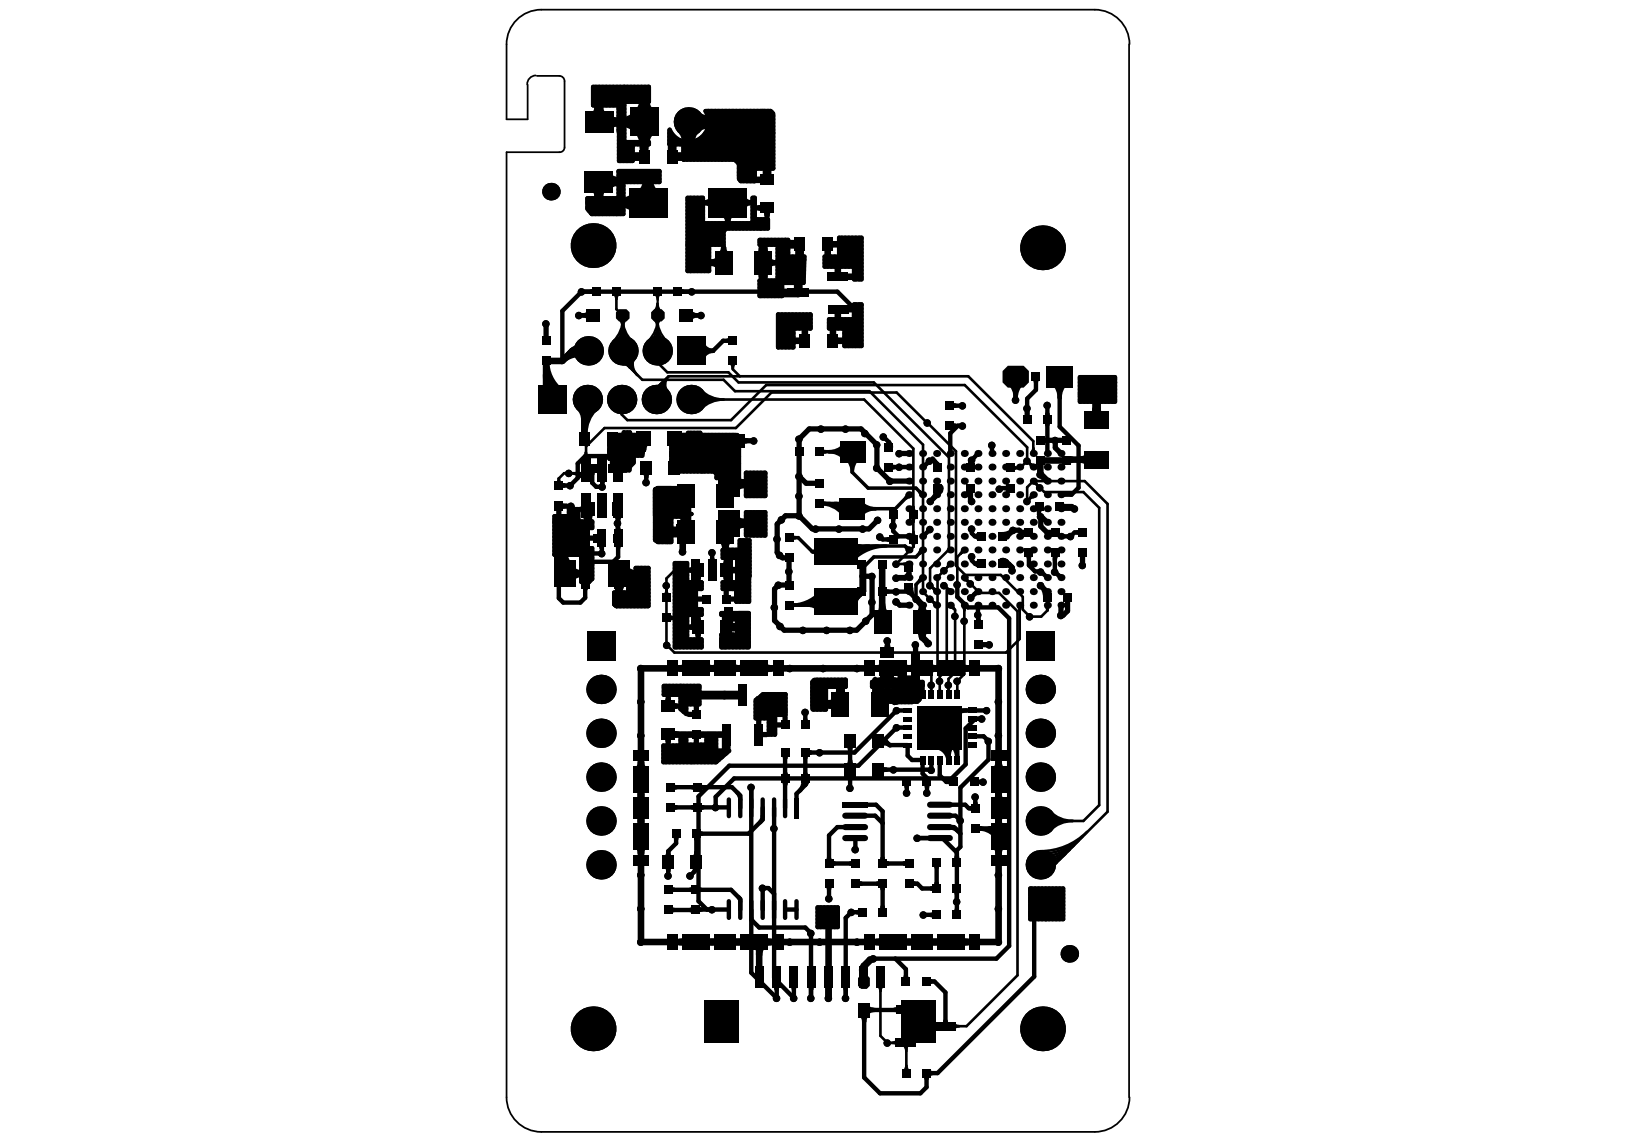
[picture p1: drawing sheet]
<svg xmlns="http://www.w3.org/2000/svg" width="289mm" height="202mm" viewBox="0 0 289 202" stroke-linecap="round" stroke-linejoin="round" font-family="sans-serif">
<path d="M94.5 13.3a1.55 1.55 0 0 0-1.5 1.6M94.7 13.4h3.9a.93 .93 0 0 1 1 .9v11.7a.85 .85 0 0 1-.9 .8h-9.4v166.7a6.1 6.1 0 0 0 6.2 6.2h97.6a6.1 6.1 0 0 0 6.1-6.2M199.2 7.8v185.7M199.2 7.8a6.1 6.1 0 0 0-6.1-6.1h-97.6a6.1 6.1 0 0 0-6.2 6.1v13.2h3.8v-6.1" fill="none" stroke="#000" stroke-width=".31"/>
<g fill="none" stroke="#000" stroke-width=".93">
<path d="M105.6 19a1.47 1.47 0 0 0 .8 1.3M105.6 19a1.47 1.47 0 0 1-.7 1.3M105.6 19v2.5h3.2M113.7 18.3a1.39 1.39 0 0 0 .8 1.3M113.7 18.3a1.39 1.39 0 0 1-.9 1.3M113.7 18.3v6.4M104.9 33.2a1.47 1.47 0 0 1 .7 1.3M106.4 33.2a1.47 1.47 0 0 0-.8 1.3M107.4 20.8a1.47 1.47 0 0 0 1.3 .7M107.4 31.2a1.47 1.47 0 0 0 1.3 .8M108.7 21.6a1.47 1.47 0 0 0-1.3 .7M108.7 32a1.47 1.47 0 0 0-1.3 .8"/>
<path d="M108.8 32h-3.2v2.5M110.4 35.7a1.32 1.32 0 0 1 1.2 .9M110.5 21.5a1.39 1.39 0 0 1 1.3 .9M110.5 21.5h3.2M111.6 34.9a1.32 1.32 0 0 1-1.2 .8M111.8 20.7a1.39 1.39 0 0 1-1.3 .8M112.8 23.4a1.39 1.39 0 0 1 .9 1.3M113.2 27.3l-.8 .3 .8 .4M113.2 27.1l.4-.9 .4 .9M113.5 33.7a1.32 1.32 0 0 0 .8-1.2v3.2h-3.9M113.6 25.8v1.8h-1.5M114.4 32.5a1.32 1.32 0 0 0 .8 1.2"/>
<path d="M114.5 23.4a1.39 1.39 0 0 0-.8 1.3M118.2 27.1l.4-.9 .3 .9M118.6 25.8v1.8h1.5M118.9 27.3l.9 .3-.9 .4M120.6 23.4a1.39 1.39 0 0 1 .8 1.3M122.3 23.4a1.39 1.39 0 0 0-.9 1.3M123.3 20.7a1.4 1.4 0 0 0 1.3 .8M124.4 35.7a1.32 1.32 0 0 1 1.2 .9M124.4 35.7h8M124.6 21.5a1.39 1.39 0 0 0-1.3 .9M124.6 21.5h-3.2v3.2M125.6 34.9a1.32 1.32 0 0 1-1.2 .8"/>
<path d="M127.5 37.8a1.31 1.31 0 0 1 .8 1.2M128.4 35.7v3.3a1.32 1.32 0 0 1 .8-1.2M131.1 34.9a1.32 1.32 0 0 0 1.3 .8M132.4 35.7a1.32 1.32 0 0 0-1.3 .9M133.5 36.7h1.8v1.5M134.8 36.3l-.9 .4 .9 .3M134.8 31.4l-.9 .3 .9 .4M134.9 31.4l.4-.9 .4 .9M134.9 37l.4 .9 .4-.9M135.3 30.2v1.5h-1.8M96.3 57.1v3M125.5 46.3a1.63 1.63 0 0 1 1.3 .7"/>
<path d="M126.8 45.7a1.63 1.63 0 0 1-1.3 .6M127.6 43.6a1.62 1.62 0 0 0 .7 1.3M127.6 43.6a1.62 1.62 0 0 1-.6 1.3M127.6 43.6v2.7h-2.1M134 47.7a1.62 1.62 0 0 1 .6 1.3M134.6 43.6a1.62 1.62 0 0 0 .7 1.3M134.6 43.6a1.62 1.62 0 0 1-.6 1.3M134.6 46.3h2.2M134.6 43.6v5.4M135.3 47.7a1.62 1.62 0 0 0-.7 1.3M135.5 45.7a1.63 1.63 0 0 0 1.3 .6M136.8 46.3a1.63 1.63 0 0 0-1.3 .7"/>
<path d="M139.5 43.1h1.5v1.8M140.7 43.6l.3 .9 .4-.9M140.7 42.7l-.9 .4 .9 .4M140.8 50.3v1.4h-2.5M141.6 59.6l.4-.9 .3 .9M141.6 59.7l-.9 .4 .9 .4M142 58.3v1.8h-1.6M145.6 43.6l.4 .9 .4-.9M146.4 42.7l.8 .4-.8 .4M146.6 59.6l.3-.9 .4 .9M146.9 58.3v1.8h1.6M147.3 59.7l.9 .4-.9 .4"/>
<path d="M147.5 43.1h-1.5v1.8M147.8 47.4v1.4h2.5M150.3 54.5h-2.5v1.4M107.7 78l.3 .9 .4-.9M108.4 77.1l.9 .4-.9 .4M109.1 79.8v2.9M109.6 77.5h-1.6v1.8M111.6 77.4a2.07 2.07 0 0 1 1.9 2M111.6 77.4h1.9v2M112.9 76.8a1.78 1.78 0 0 1-1.3 .6M114.1 78a1.78 1.78 0 0 0-.6 1.4M118.3 78a1.78 1.78 0 0 1 .7 1.4"/>
<path d="M119.6 76.8a1.78 1.78 0 0 0 1.3 .6M120.9 77.4a2.07 2.07 0 0 0-1.9 2M120.9 77.4h-1.9v2M123.8 77.7h1.7v1.8M125.1 78.3l.4 .8 .3-.8M125.1 77.4l-.9 .3 .9 .4M130.4 77.7h2.6M130.8 77.4l.9 .3-.9 .4M158.6 80h1.7M181.2 72v2M183.5 77.7h4.7M186.1 77.7v1.3l1 1"/>
<path d="M99.6 98.2a1.47 1.47 0 0 0 .7 1.3M99.6 98.2a1.47 1.47 0 0 1-.8 1.3M99.6 98.2v3h2.5M100 89.3h-1.4v1.4M102.4 89.8h1.6v1.8M103.6 90.3l.4 .9 .4-.9M103.6 89.4l-.8 .4 .8 .4M103.9 94.9h1.4M108 81.3v1.4h2.6M109.1 80.4l.3 .6M109.2 80.4l-.3 .6M109.4 82.4l.6 .3"/>
<path d="M110 82.6l-.6 .3M118.6 82l.4-.9 .3 .9M118.6 88.4h1.8M118.8 93.8a1.63 1.63 0 0 1 1.3 .7M118.8 87.5a1.63 1.63 0 0 1 1.3 .6M118.8 87.5h2.2v2.7M119 80.8v1.7h1.6M119.3 82.2l.9 .3-.9 .4M119.9 88.1l-.9 .3 .9 .4M120.1 88.8l.3 .9 .4-.9M120.1 88.1l.3-.9 .4 .9M120.1 93.2a1.63 1.63 0 0 1-1.3 .6"/>
<path d="M120.1 86.8a1.63 1.63 0 0 1-1.3 .7M120.3 88.9a1.62 1.62 0 0 1 .7 1.3M120.4 86.8v3.2M121 91.1a1.62 1.62 0 0 1-.7 1.3M121 91.1a1.62 1.62 0 0 0 .6 1.3M121 91.1v2.7h-2.2M121.6 88.9a1.62 1.62 0 0 0-.6 1.3M127.3 95.2a1.62 1.62 0 0 1 .6 1.3M127.9 84.8a1.62 1.62 0 0 0 .7 1.3M127.9 84.8a1.62 1.62 0 0 1-.6 1.3M127.9 84.8v2.7M127.9 93.8v2.7"/>
<path d="M128.1 98.8v3.5M128.5 98.1v2.5M128.6 95.2a1.62 1.62 0 0 0-.7 1.3M128.6 92.3h2.6M128.6 85.3h2.6M129.9 91.6a1.47 1.47 0 0 0 1.3 .7M129.9 84.6a1.47 1.47 0 0 0 1.3 .7M131.2 85.3a1.47 1.47 0 0 0-1.3 .8M131.2 92.3a1.47 1.47 0 0 0-1.3 .7M141 91h-2.4l-1.5 1.4v5.1l.9 .9h1.2v4.8h-1.9l-.7 .7v5.6l1.7 1.7h12.8l2.7-2.7v-6.9h-1.8M141 84l1.2 1.2h2.4M141 91l2.3 2.3h10l1.5-1.6"/>
<path d="M152 99.6v4.7M160.3 84.9h-3.3l-2.3-2.4v-4.1l-2.8-2.7h-9.2l-1.7 1.7v13.6M165.1 86.2a1.62 1.62 0 0 1-.4 1.7M165.4 86.1v1.1l-1.3 1.2M165.9 85.9l.1 .3-.3 .6M171.2 86.1v2.2l.2 .1M176.5 98.9a.93 .93 0 0 1 1.1 .2M176.7 98.9h.5l.4 .3M176.8 99.5h1.1l.6 .6v.5M176.9 99.8a1.47 1.47 0 0 1 1.6 .3M178.7 93.5h1.1l.4 .4h1.3M178.7 93.5l-1.1 1.1h-.8"/>
<path d="M178.7 93.5a2.64 2.64 0 0 1-2 .8M183.6 91.1v1.7l1.1 1.1h1.5M183.7 91.1l1 1M190.9 97.5v2.2M100.9 100.5a1.47 1.47 0 0 0 1.2 .7M102.1 101.2a1.47 1.47 0 0 0-1.2 .7M108.5 102.9a1.47 1.47 0 0 1 .7 1.2M109.9 102.9a1.47 1.47 0 0 0-.7 1.2M110.4 102.2h-1.4v2.2M110.5 100.5a1.47 1.47 0 0 0 1.2 .7M111.7 101.2a1.47 1.47 0 0 0-1.2 .7M111.7 101.2h-2.5v2.9"/>
<path d="M121.5 100.6h1.6v1.7M121.5 110.6h1.6M122.8 110.1l.3-.9 .4 .9M122.8 101.1l.3 .9 .4-.9M122.8 111.1l.3 .9 .4-.9M122.8 110.3l-.9 .3 .9 .4M122.8 100.2l-.9 .4 .9 .3M123.1 108.8v3.6M123.1 105.7h1.4M127.7 110.1l.4-.9 .4 .9M127.7 101.1l.4 .9 .4-.9M127.7 100l.4-.8 .4 .8"/>
<path d="M127.7 111.1l.4 .9 .4-.9M128.1 104.3v1.4h1.4M128.1 108.8v3.6M128.1 110.6h1.6M128.1 100.6h1.8M128.5 110.3l.8 .3-.8 .4M128.5 100.2l.8 .4-.8 .3M129.9 109.1h-1.4v2.4M154.8 120h3.5M155.6 109.7l.1 .1M156 119.6l-.9 .4 .9 .3M156.2 114.7l.3-.9 .4 .9"/>
<path d="M156.5 113v2M156.5 120v1.6M157.1 119.6l.8 .4-.8 .3M158.1 106.1l.6 .7h1.6M160.1 119.6h1.4v1.4M160.3 100.1v1.2l-.7 .7h-1.5l2.2-.1M161.5 113.7v2.3M172.6 113.7h1.9M188.3 105.4v2.4l-.8 .7h-.4v-1.7M117.5 124.2l.4-.9 .3 .9M117.5 129.9l.4 .8 .3-.8M117.9 123v1.5h1.7"/>
<path d="M118.4 129.1l.9 .4-.9 .4M118.4 124.2l.9 .3-.9 .4M119.6 129.5h-1.7v1.5M121.4 129.6h2.8M122.8 124.6v1.4h-1.4M122.8 129.6v1.4M126.7 129.6h1.4v2.4M133.8 127.1v2.5h1.4M138.5 126.5v1.4h-1.4M146.1 124.2a1.63 1.63 0 0 1 1.3 .7M147.4 123.6a1.63 1.63 0 0 1-1.3 .6M147.6 122.8a1.62 1.62 0 0 0 .6-1.3 1.62 1.62 0 0 0 .7 1.3"/>
<path d="M148.2 121.4v2.8h-2.1M154.6 122.8a1.62 1.62 0 0 0 .6-1.3 1.62 1.62 0 0 0 .7 1.3M155.2 121.4v2.8M156.2 120.3l.3 .9 .4-.9"/>
</g>
<g fill="none" stroke="#000" stroke-width=".77">
<path d="M104.6 18h9.9v-2.7h-9.9v3.3h5.5M104.6 16.7h9.9M104.6 16.1h9.9M104.6 17.3h9.9M104.6 15.5h9.9M105.1 15.3v3.3M105.7 15.3v3.3M106.3 15.3v3.3M106.9 15.3v3.3M107.6 15.3v3.3M108.2 15.3v3.3M108.8 15.3v3.3"/>
<path d="M109.1 19.8h1M109.1 18.6v4.6M109.1 19.2h1M109.4 15.3v13.1M110 15.3v13.1M110.1 18v7.1h4.4v.4h-2.9v2.9h-2.4v-5.2M110.7 15.3v2.7M111.3 15.3v2.7M111.9 15.3v2.7M112.5 15.3v2.7M113.1 15.3v2.7M113.8 15.3v2.7"/>
<path d="M114.4 15.3v2.7M124.6 19.8h11.6M124.9 19.6v1M125.5 19.6v8.6M126.2 19.6v8.6M126.8 19.6v8.6M127.4 19.6v8.6M128 19.6v8.6M128.6 19.6v8.6M129.3 19.6v8.6M129.9 19.6v8.8M130.5 19.6v12.1"/>
<path d="M131.1 19.6v12.4M131.7 19.6v12.4M132.4 19.6v12.4M133 19.6v12.4M133.6 19.6v10.1M134.2 19.6v10.1M134.8 19.6v10.1M135.5 19.6v10.1M136.1 19.7v10M136.3 20l-.4-.4h-11.5a3.6 3.6 0 0 1-1.3 5.1 3.6 3.6 0 0 1-5-1.8M103.6 35h5.5v-4.8h7.2v1.9h-6.3v5.7h-5.6l-.8-1zM103.6 35.3h6.4"/>
<path d="M103.6 35.9h6.4M103.6 36.5h6.4M103.8 35v2.1h6.2M104.5 35v2.8M105.1 35v2.8M105.7 35v2.8M106.3 35v2.8M106.9 35v2.8M107.6 35v2.8M108.2 35v2.8M108.8 35v2.8M109.1 30.3h7.2"/>
<path d="M109.1 30.9h7.2M109.1 32.8h.9M109.1 33.4h.9M109.1 32.2h.9M109.1 34h.9M109.1 34.7h.9M109.1 21h1M109.1 21.7h1M109.1 20.4h1M109.1 22.3h1M109.1 22.9h1M109.1 31.6h7.2"/>
<path d="M109.2 24.1h.9M109.2 23.5h.9M109.2 24.8h.9M109.2 26h2.4M109.2 26.6h2.4M109.2 27.2h2.4M109.2 27.9h2.4M109.2 25.4h5.3M109.4 30.2v7.6M110 30.2v1.9M110.7 25.1v3.3M110.7 30.2v1.9"/>
<path d="M111.3 25.1v3.3M111.3 30.2v1.9M111.9 25.1v.4M111.9 30.2v1.9M112.5 25.1v.4M112.5 30.2v1.9M113.1 25.1v.4M113.1 30.2v1.9M113.8 25.1v.4M113.8 30.2v1.9M114.4 25.1v.4M114.4 30.2v1.9"/>
<path d="M115 30.2v1.9M115.6 30.2v1.9M116.2 30.2v1.9M118.1 24.1h.9M118.1 23.5h.3M118.1 24.8h1.8M118.1 22.9v2.6h2.5M118.1 25.4h18.3M118.7 23.9v1.6M119.3 24.4v1.1M120 24.8v.7M120.6 25v3.2h9l.3 .2"/>
<path d="M120.6 26h15.8M120.6 26.6h15.8M120.6 27.2h15.8M120.6 27.9h15.8M121.2 25.1v3.1M121.3 34.9h2.7v4.5h8.7v-4.5h.4v3.8h2.4v1.6h-7.4l-.5 .5v2.4h-2.5v4.6h-3.8zM121.3 38.4h2.7M121.3 35.3h2.7M121.3 35.9h2.7M121.3 36.5h2.7M121.3 37.1h2.7M121.3 37.8h2.7"/>
<path d="M121.3 39h2.7M121.3 39.6h14.2M121.8 25.1v3.1M121.8 34.9v12.9M122.4 25v3.2M122.4 34.9v12.9M123 24.8h13.4M123.1 24.7v3.5M123.1 34.9v12.9M123.7 24.3v3.9M123.7 34.9v12.9M123.9 24.1h12.5"/>
<path d="M124.3 23.7v4.5M124.3 39.4v8.4M124.5 23.5h11.9M124.8 22.9h11.6M124.8 20.4h11.6M124.9 22.4v5.8M124.9 39.4v8.4M124.9 22.3h11.5M125 21h11.4M125 21.7h11.4M125.5 39.4v3.8M126.2 39.4v3.8"/>
<path d="M126.8 39.4v3.8M127.4 39.4v3.8M128 39.4v1M128.6 39.4v.9M129.3 39.4v.9M129.9 39.4v.9M129.9 28.4l.4 .5v2.7M130 28.5h6.4M130.3 30.3h2.8M130.3 30.9h2.8M130.3 29.1h6.1M130.5 39.4v.9"/>
<path d="M131.1 39.4v.9M131.7 39.4v.9M132.4 39.4v.9M132.7 38.4h.4M132.7 35.3h.4M132.7 35.9h.4M132.7 36.5h.4M132.7 37.1h.4M132.7 37.8h.4M132.7 39h2.8M133 34.9v5.4M133.1 29.7v2.3h-2.4l-.3-.4"/>
<path d="M133.6 38.7v1.6M134.2 38.7v1.6M134.8 38.7v1.6M136.4 20v9.7h-6.1M102.1 55.6h2.6M104 55.1l-.5 .4-.7 .1 .7 .1 .5 .4M104.9 51.2l-.7 .2 .7 .3M119.8 51.2l.6 .2-.6 .3M121.1 55.6h2.6M121.3 45.2h3.8M121.3 44.6h3.8M121.3 43.3h3.8"/>
<path d="M121.3 47.7h3.8M121.3 47h3.8M121.3 42.7h6.3M121.3 42.1h6.3M121.3 43.9h3.8M121.3 45.8h3.8M121.3 46.4h3.8M121.3 40.8h6.3M121.3 41.5h6.3M121.3 40.2h14.2M121.8 55.1l.6 .4 .6 .1-.6 .1-.6 .4M129 59.8l-.7 .3 .7 .3"/>
<path d="M134 42.7h5M134 51.4h3.9M134 52h3.9M134 50.7h3.9M134 50.1h3.9M134.2 42.3v.9M134.2 49.5v2.7M134.8 42.3v.9M134.8 49.5v2.7M135.5 42.3v.9M135.5 49.5v2.7M136.1 42.3v.9"/>
<path d="M136.1 49.5v2.7M136.7 42.3v.9M136.7 49.5v2.7M137.2 49.5v-6.3h-3.2v-.9h5v3h2.9l-.2 4.6h-3.8M137.2 45.2h1.8M137.2 44.6h1.8M137.2 43.3h1.8M137.2 48.3h4.6M137.2 48.9h4.5M137.2 47.7h4.6M137.2 47h4.6M137.2 43.9h1.8"/>
<path d="M137.2 45.8h4.7M137.2 46.4h4.6M137.2 55.5h5.8v2.4h-3v3.4h-2.8zM137.2 59.4h2.8M137.2 58.8h2.8M137.2 58.2h2.8M137.2 55.7h5.8M137.2 56.3h5.8M137.2 56.9h5.8M137.2 57.6h5.8M137.3 42.3v9.9M137.3 55.5v5.8"/>
<path d="M137.9 42.3v9.9h-3.9v-2.7h7.7M137.9 55.5v5.8M138.6 42.3v7.6M138.6 55.5v5.8M139.2 45.3v4.6M139.2 55.5v5.8M139.8 45.3v4.6M139.8 55.5v5.8M140.4 45.3v4.6M140.4 55.5v2.4M141 45.3v4.6M141 55.5v2.4"/>
<path d="M141.7 45.3v4.6M141.7 55.5v2.4M142.3 55.5v2.4M142.9 55.5v2.4M145.5 45.8h6.5M145.5 46.4h6.5M146 45.3v1.7M146.2 56.9h5.8M146.2 57.6h5.8M146.6 45.3v1.7M146.6 56.3v1.6M147.2 45.3v1.7"/>
<path d="M147.2 56.3v1.6M147.9 45.3v1.7M147.9 56.3v1.6M148 45.2h4M148 44.6h4M148 43.3h4M148 42.7h4M148 42.1h4M148 43.9h4M148.5 41.9v5.1M148.5 56.3v1.6M148.9 59.4h3.1"/>
<path d="M148.9 58.8h3.1M148.9 58.2h3.1M149.1 41.9v5.1M149.1 56.3v4.7M149.7 41.9v5.1M149.7 56.3v4.7M150.3 41.9v5.1M150.3 56.3v4.7M150.6 47v2.3h1.4v-7.4h-4v3.4h-2.5v1.7h6.5M150.6 55.1h1.4M150.6 55.7h1.4M150.6 54.5h1.4"/>
<path d="M150.6 53.8h1.4M150.6 48.3h1.4M150.6 48.9h1.4M150.6 47.7h1.4M150.6 54.4l-2.9-3h-45.1l-3.4 3.4v8.9M151 41.9v7.4M151 53.7v7.3M151.6 41.9v7.4M151.6 53.7v7.3M152 56.3h-5.8v1.6h2.7v3.1h3.1v-7.3h-1.4v3.9M107.5 79.8h5.8M107.5 77.4h5.8"/>
<path d="M107.5 79.2h5.8M107.5 78.6h5.8M107.5 78h5.8M107.6 76.7v2.7M107.6 79.7v1.2M108.2 76.7v2.7M108.2 79.7v1.2M108.8 76.7v2.7M108.8 79.7v1.2M109.4 76.7v2.7M109.4 79.7v1.2M110 79.7h-2.5v1.2h2.3v2.1h.6"/>
<path d="M110.7 76.3v6.5M111.1 79.8v-3.5h-1.1v6.7M111.3 76.7v4.1M111.9 76.7v3.7M112.5 76.7v3.7M113 78.2a1.16 1.16 0 0 1 .5 1M113.1 76.7v3.7M113.5 79.2l-.8 .9M113.5 77.4v1.8M114 78.2a1.16 1.16 0 0 0-.5 1M118.4 79.8h11.9M118.4 77.4h11.9"/>
<path d="M118.4 79.2h11.9M118.4 78.6h11.9M118.4 78h11.9M118.7 76.7v6.5M119.3 76.7v6.5M120 76.7v6.5M120.6 76.7v6.5M121.2 76.7v6.5M121.4 79.8v-3.4h2.1v3.5h2.7M121.8 76.4v6.8M122.1 61.9h3.7M122.4 76.4v6.8"/>
<path d="M123.1 76.4v6.8M123.7 76.7v6.5M124 60.8a2.02 2.02 0 0 0 1.8 1.1M124.3 76.7v6.5M124.9 76.7v6.5M125.5 76.7v6.5M125.8 61.9a2.02 2.02 0 0 0-1.8 1M126.2 76.7v6.6M126.8 76.7v7.6M127.4 76.7v7.6M128 76.7v7.6M128.6 76.7v7.6"/>
<path d="M129.3 76.7v7.6M129.3 60.1h-1.7l-1.8 1.8M137.2 60.6h2.8M137.2 60h2.8M148.9 60.6h3.1M148.9 60h3.1M155.8 77l1 1M156.8 78v.9M156.8 78l.3 .4 .1 .5M167.5 71.6h2.3M167.5 75.1h2.3M167.8 71.3l.7 .3-.7 .2"/>
<path d="M167.8 74.8l.7 .3-.7 .3M168.9 75.1l-1.3 1.3v3.6M172.5 80l-1.3 1.3v1.2M175 78.5v1.5M178.1 67.5l.8 1.2 .3 1.5 .2-1.5 .9-1.2M178.9 66.7l.3 .7 .2-.7M179.2 66.5v4.1M182.5 66.7l.2 .7 .3-.7M182.7 66.5v2.3l-1.5 1.5v1.7M184.5 73.7l.2-.7 .3 .7M184.5 74.2l.2 .7 .3-.7M184.7 71.5v8.5"/>
<path d="M185.8 67.5l.8 1.2 .3 1.5 .3-1.5 .8-1.2M186.9 66.5v8.8l3.3 3.3v7.4l-1.2 1.3h-1.9M190.5 66.5h6.2v4.4h-6.2zM190.5 69.3h6.2M190.5 70.6h6.2M190.5 69.9h6.2M190.5 68.1h6.2M190.5 66.8h6.2M190.5 67.5h6.2M190.5 68.7h6.2M190.6 66.5v4.4M191.3 66.5v4.4"/>
<path d="M191.9 66.5v4.4M192.5 66.5v4.4M193.1 66.5v4.4M193.7 66.5v4.4M194.4 66.5v4.4M195 66.5v4.4M195.6 66.5v4.4M196.2 66.5v4.4M97.8 91.6h4.2M97.8 94.1h5.7M97.8 94.7h5.7M97.8 96.5h5.7"/>
<path d="M97.8 97.2h6.7M97.8 95.3h5.7M97.8 95.9h5.7M97.8 97.8h6.7M97.8 92.2h6.7M97.8 92.8h6.7M97.8 93.4h5.7M98.3 91v6.9M98.3 98.4l.3-.6 .2 .6M98.6 89.3h2.1l.6 .5M98.6 96.7v2M98.8 89l.7 .3-.7 .2"/>
<path d="M98.8 85.4l.7 .2-.7 .3M98.9 91v6.9M99.5 91v6.9M100.1 91v6.9M100.4 90.4h1.6M100.4 91h1.6M100.7 89.8v8.1M101.4 89.8v8.1M102 89.8v8.1M102 92h2.5v1.1h-1v3.6h1v5.4h-2M102.5 98.4h2M102.5 99h2"/>
<path d="M102.5 99.6h2M102.6 92v10.7M103 96l.3 .6M103.2 92v13.4l-.8 .9h-3.1l-.7-.8v-3.2M103.5 96l-.3 .6M103.6 89.4l-.5 .3-.5 .1 .5 .1 .5 .3M103.8 92v1.1M103.8 96.7v6M104 89.8h-3.6v1.2h-2.6v6.9h4.7v4.8h1.4l.5-.5M104.2 83l.3 .6 .2-.6M104.5 82.7v2.5l.7 .7h1v-3.2M105.9 96l.3 .6"/>
<path d="M105.9 84.3l.3 .8 .4-.8M106.2 94.9v2.7h-2.6M106.4 96l-.3 .6M108.5 90.5l.3 .4 .2 .5 .1-.5 .3-.4M108.8 96l.2 .6 .3-.6M108.8 93.9l.2-.7 .3 .7M109 93.8l-.4 .9M109 89.8v5M109 89.3v8.9l-.8 .9h-4.1l-.9-.9M109.5 90.9l-.4 .4-.1 .6M109.8 81.7h1.2M109.8 82.3h1.2"/>
<path d="M109.8 82.9h.8M109.8 81.1h1.2M110.9 82.6l-.4 .4M111.2 80.5h-8l-1.3 1.3v2.5l-1.3 1.3h-2v.1M111.5 80.1l-.5 .6v2.2M111.5 80.5l-.5 .5M111.6 80.1h1.7M111.6 80.4h1.7v-3.7h-5.8v2.7h3.5v3.6M113.6 83.2l.3 .4 .1 .6 .1-.6 .3-.4M114 82.5v2.6M115.5 90.4h6v.6M115.5 91h6"/>
<path d="M115.5 91.6h2.9M115.5 94.1h2.9M115.5 94.7h2.9M115.5 92.2h2.9M115.5 92.8h2.9M115.5 89.7h2.9M115.5 87.9h2.9M115.5 88.5h2.9M115.5 89.1h2.9M115.5 90.9l.4 .1M115.5 86.6h2.9M115.5 93.4h2.9"/>
<path d="M115.5 87.3h2.9M115.6 86.3v9h2.8M116 91.1h5.4M116 86.1h5.5v.4h-3.2v3.9M116 86.1l-.5 .2v8.9l.4 .3M116 86.1l-.5 .4M116.2 86.1v9.5M116.9 86.1v9.5M117.5 86.1v9.5M118.1 86.1v9.5M118.4 86.1v9.5h-2.4M118.4 80.4h2.5v2.6h4.8v-1h.5"/>
<path d="M118.4 81.7h11.9M118.4 82.3h11.9M118.4 82.9h11.9M118.4 80.5h11.9M118.4 81.1h11.9M118.4 90.7h3.6M118.7 86.1v.4M118.7 90.4v.7M119 99.6h2.2M119.3 86.1v.4M119.3 90.4v.7M119.3 99.3v14.9"/>
<path d="M120 86.1v.4M120 90.4v.7M120 99.3v14.9M120.6 86.1v.4M120.6 90.4v.7M120.6 99.3v14.9M121.2 86.1v.4M121.2 90.4v.7M125.3 99.2l.3-.6 .3 .6M125.6 97.5v3.1M125.9 83.2h-7.5v-6.5h11.6l.3 .3v7.3h-3.9v-.7l-.4-.4M126.4 83.5h3.9"/>
<path d="M126.4 84.2h3.9M127.5 97.2h4.7M127.5 97.8h4.7M127.6 97v.7h2.7v3.9h1.9v-6.3h-1.7v10.8M128 97v1.4M128.6 97v1.4M129.3 97v1.4M129.9 97v1.4M130 99h2.2M130 99.6h2.2M130 98.4v4.3M130.5 96.5h1.7"/>
<path d="M130.5 95.9h1.7M131.1 95.3v10.8M131.6 90.4h3.4v4.1h-3.4zM131.6 91h3.4M131.6 91.6h3.4M131.6 83.4h3.4v4.1h-3.4zM131.6 94.1h3.4M131.6 92.2h3.4M131.6 92.8h3.4M131.6 86.6h3.4M131.6 86h3.4M131.6 83.5h3.4"/>
<path d="M131.6 85.4h3.4M131.6 84.2h3.4M131.6 84.8h3.4M131.6 93.4h3.4M131.6 87.3h3.4M131.7 83.4v4.1M131.7 90.4v4.1M131.7 95.3v10.8M132.2 98.4h-4.7v-1.4h4.6v9.1h-2.2v-3.4M132.4 83.4v4.1M132.4 90.4v4.1M133 83.4v4.1"/>
<path d="M133 90.4v4.1M133.6 83.4v4.1M133.6 90.4v4.1M134.2 83.4v4.1M134.2 90.4v4.1M134.8 83.4v4.1M134.8 90.4v4.1M155.2 94.7l.5 .4h1.8M157.1 82.2l.5 .2M157.3 94.9l-.7 .2 .7 .3M157.3 91l.2 .7 .3-.7M157.5 90.7v3l1 .9h1.8"/>
<path d="M157.8 82.4l-.8 .3M160.3 82.4l-3.5 .1M162.7 82.4h.2l1.1-1.1h.8l.6 .5v.7M163.2 81.9l-.5 .3M164.1 93.4l-1.3 1.2M164.5 80.9l.4 .5 .1 1.1M170.9 82.3l.3-.7 .3 .7M171.4 93.3v.8l.6 .5h1.2M171.4 98.2v.7l.6 .6h1.2M172.9 94.3l-.6 .3 .6 .3M172.9 99.2l-.6 .3 .6 .3M178 85.8l-.7 .3 .7 .3"/>
<path d="M178.2 86.1h-1.8l-.1 .2M181.1 93.5l.4 .4M181.2 97.7l.3 .7 .3-.7M181.5 97.5v2.2l1.1 1.1h1l1.1 1.1M183 89.5l.3 .7 .2-.7M183.3 89.3v1.4l.3 .4M186.1 97.6v3.3l1 1M186.5 97.7l-.3 .5-.1 .6M186.8 89.3h2.3l.4 .4h-2.4M187.1 89l.7 .3-.7 .2M190.7 93.6l-.7 .3 .7 .3M190.9 93.9h-1.4l-.6 .7h-1.8"/>
<path d="M98.3 102.5l.3 .7 .2-.7M102.5 100.3h2M102.5 101.5h2M102.5 100.9h2M103 103.2l.3 .7M103.5 103.2l-.3 .7M108.3 106.5l.4 .4M108.3 105.2h6.1M108.3 104.6h6.1M108.3 105.8h6.1M108.3 106.4h6.1M108.3 104.7h2.5v-3h3.5v5.2"/>
<path d="M108.8 104.5v2.4M109.4 104.5v2.4M110 104.5v2.4M110.7 104.5v2.4M110.8 102.7h3.6M110.8 102.1h3.6M110.8 104h3.6M110.8 103.3h3.6M111.3 101.7v5.2M111.9 101.7v5.2M112.1 100.2h2.3v6.7h-5.7l-.4-.3v-2.1h3.8zM112.1 100.3h2.3"/>
<path d="M112.1 101.5h2.3M112.1 100.9h2.3M112.5 100.2v6.7M113.1 100.2v6.7M113.8 100.2v6.7M117.6 109h2.2M117.8 108.7l.7 .3-.7 .3M119 102.7h4.8v1.2h-1.1v3.5h1.1v1.1h-2.6M119 102.1h2.2M119 104h3.7M119 103.3h4.8M119 100.3h2.2"/>
<path d="M119 101.5h2.2M119 100.9h2.2M119 112.6h2.2M119 111.4h2.2M119 108.9h2.2M119 109.5h2.2M119 110.8h2.2M119 110.2h2.2M119 105.2h3.7M119 104.6h3.7M119 112h2.2M119 105.8h3.7"/>
<path d="M119 113.2h4.8M119 113.9h4.8M119 106.4h3.7M119 108.3h4.8M119 107.7h4.8M119 107.1h3.7M121.2 112.8h2.6v1.4h-4.8v-14.9h2.2v14.9M121.8 102.7v5.8M121.8 112.8v1.4M122.4 102.7v5.8M122.4 112.8v1.4M123.1 102.7v1.2"/>
<path d="M123.1 107.4v1.1M123.1 112.8v1.4M123.7 102.7v1.2M123.7 107.4v1.1M123.7 112.8v1.4M127.2 112.6h4.8M127.2 112h4.8M127.2 113.2h4.8M127.2 113.9h4.8M127.2 108.3h4.8M127.4 108.1v.4M127.4 111.9v2.3"/>
<path d="M127.5 103.3h4.6M128 102.7v1.2M128 108.1v.4M128 111.9v2.3M128.6 102.7v1.2M128.6 108.1v.4M128.6 111.9v2.3M129.3 102.7v1.2M129.3 108.1v.4M129.3 111.9v2.3M129.9 104h2.2M129.9 108.1v.4"/>
<path d="M129.9 111.9v2.3M129.9 105.2h2.2M129.9 104.6h2.2M129.9 105.8h2.2M130 102.1h2.1M130 100.3h2.2M130 101.5h2.2M130 100.9h2.2M130 111.4h2M130 108.9h2M130 109.5h2M130 110.8h2"/>
<path d="M130 110.2h2M130.3 108.1v3.8h-3.1v2.3h4.8v-6.1h-4.8v.4h2.8v4.3h-2.8M130.5 108.1v6.1M131.1 108.1v6.1M131.7 108.1v6.1M132.1 102.7h-4.6v1.2h2.4M143.6 120l-.3 .3v4.7M143.7 119.9h5.5v1.2h-3.5v4.1h-2.3M144.1 119.9v5.3M144.8 119.9v5.3M145.4 119.9v5.3M146 119.9v1.2"/>
<path d="M146.6 119.9v1.2M147.2 119.9v1.2M147.9 119.9v1.2M148.5 119.9v1.2M149.1 119.9v1.2M154.2 119.9v3.3l.4 .4M154.4 119.7v2.2h7.8M155.6 104.3l2.5 .1M155.9 104l.8 .4M158.2 104.4h2.1M159 119.4v4.4M159.6 119.4v4.4"/>
<path d="M160.3 103.7v.7l2.4 2.4M160.7 103.8l.2 1 .4 .6M168.9 103.1v2.2l1.8 1.8h5.4l1.9 2v57.8l-2.2 2.2h-22.4M172.3 109.9l.3-.7 .3 .7M172.5 104.6l-.7 .3M172.5 104.4h-.2l-1 1M172.6 108.5v1.7M172.6 106.8l-.1 1.7M183.4 103.1a3.2 3.2 0 0 1 1 2.3M184.7 104.4l.3 .4 .1 .6M184.7 104.4l-1.1-1.1 1.1 1.1v1M186.7 101.5l.4 .1"/>
<path d="M117 133.7h10.2M117 134.3h9.5M117 133.1h10.9M117 132.4h11.6M117 131.8h9.3M117.1 121.9h6.3M117.1 121.3h6.3M117.5 121v1.5M117.5 131.5v2.9M118.1 121v1.5M118.1 131.5v2.9M118.3 138.9h10.8l1.5 1.4v3.7"/>
<path d="M118.6 138.6l.7 .3-.7 .2M118.7 121v1.5M118.7 131.5v2.9M119.3 121v1.5M119.3 131.5v2.9M120 121v1.5M120 131.5v2.9M120 123.8h3.4M120 123.2h3.4M120 122.5v2.6l1 .8v-1.7h2.4v-3.2h-6.3v1.5h6.3M120 131.2h1M120 130h1"/>
<path d="M120 125h1M120 130.6h1M120 124.4h1M120.6 121v4.5M120.6 129.5v4.9M120.7 125.6h.3M121.2 121v3.2M121.2 131.3v3.1M121.8 121v3.2M121.8 131.3v3.1M122.4 121v3.2M122.4 131.3v3.1"/>
<path d="M122.8 138.6l-.7 .3 .7 .2M123.1 121v3.2M123.1 131.3v3.1M123.3 138.6l.7 .3-.7 .2M123.7 131.3v3.1M124.3 131.3v3.1M124.6 131.2h1.7M124.6 130h1.7M124.6 130.6h1.7M124.9 129.5v4.9M125.5 129.5v4.9M126.2 129.5v4.9"/>
<path d="M126.3 132.4v-2.9h-1.7v1.8h-3.6v-1.8h-1v2h-3v2.9h9.3l2.3-2M126.8 132.4v1.7M127.4 132.4v1.1M128 132.4v.6M128 129.5l.1 .1M130.1 139.8l.3 .6 .2 .6M132.5 138.9v32.7l4.5 4.5v-3.7M133.3 123.8h5.3M133.3 125.6h5.3M133.3 125h5.3M133.3 124.4h5.3M133.3 126.2h3.4"/>
<path d="M133.4 123.5l1.2-1h4v3.6h-1.9M133.6 123.2v3.5M133.7 123.2h4.9M134.2 122.8v3.9M134.5 122.5h4.1M134.8 122.5v4.2M135.5 122.5v4.2M135.6 128.7h1.1M135.6 129.3h1.1M135.6 128.1h1.1M135.6 126.9h1.1M135.6 127.5h1.1"/>
<path d="M136.1 122.5v7.1M136.7 122.5v7.1h-1.1v-2.9h-2.3v-3.2M137.3 122.5v3.6M137.9 122.5v3.6M138.2 137.7l.3 .7M138.2 133l.3 .7M138.5 136.4l-.3 .7M138.5 132.7v11.3M138.6 136.5l.2 .6M138.8 137.7l-.2 .6M138.8 133.1l-.2 .6M141.7 137.4a2.32 2.32 0 0 1-.6 2.1"/>
<path d="M141.8 137.7l.2 .6 .3-.6M141.8 127.6l.2-.7 .3 .7M141.8 137.1l.2-.6 .3 .6M142 125.6v2.3M142.3 132.5l.7 .2-.7 .3-.3 .7-.2-.7M142.4 137.3a1.24 1.24 0 0 1-.3 1.1M143.3 123.8h2.4M143.3 121.9h2.4M143.3 121.3h2.4M143.3 120.7h5.9M143.3 123.2h2.4M143.3 122.5h2.4"/>
<path d="M143.3 124.4h2.4M149.2 120.1h-5.7v5.1M149.5 131.4l.3 .4 .1 .6 .2-.6 .3-.4M149.5 135.1l.3-.4 .1-.6 .2 .6 .3 .4M149.5 136.4l.3 .5 .1 .5 .2-.5 .3-.5M149.9 130.7v8.3M153.8 120.7h8.9M154.1 120.3v.8M154.2 123.2h8M154.2 122.5h8M154.7 120.3v.8M154.7 121.9v1.9"/>
<path d="M154.8 130.8a1.16 1.16 0 0 1 1.6 .1M154.9 130.8a1.86 1.86 0 0 1 1.8 .5M154.9 130.7h1.3M155.3 131.4a1.32 1.32 0 0 1 1.7 .1M155.3 120.3v.8M155.3 121.9v1.9M155.3 130.3l.4 .3 .5 .1M155.3 135.4l.5 .3 .5 .1-.5 .1-.5 .3M155.9 120.3v.8M155.9 121.9v1.9M156.2 130.7l-.5 .1-.4 .3M156.2 130.7l.7 .7h3.2v1.9l.8 .8h1.8v2.4l.8 .7v2.7"/>
<path d="M156.5 120.3v.8M156.5 121.9v1.9M157.2 120.3v.8M157.2 121.9v1.9M157.8 120.3v3.7l.4-.1M157.8 121.3h3.5M157.8 121.1h-4v-.8h8.9v2.3M158.4 120.3v3.5M158.7 121.9v-2.5h1v2h2.5v2l-.4 .4h-7M158.7 120.1h1M159.6 122.8l.1 .1M159.7 138.2l.2 .7 .3-.7"/>
<path d="M159.9 137.9v2M160.1 128.3h-1.9l-6.8 6.8h-22.8l-5.4 5.4v18.5l1.5 1.4M160.1 125.3h-1.9l-7.5 7.4h-8.7v5.8l-1.5 1.5v2.5M160.3 120.3v3.5M160.9 120.3v3.5h-2.6M161.5 120.3v.6M161.5 121.4v2.4M162.1 120.3v.6M162.1 121.4v2.1M162.7 120.9h-1.4v2.5h-.4M163.2 138.2l.3 .7 .3-.7M164.3 134.1v1.7h-9.4"/>
<path d="M165.2 131.8a2.55 2.55 0 0 1 2.1 2.5M165.3 131a2.4 2.4 0 0 1 2 2.4M165.4 130.2a2.24 2.24 0 0 1 1.9 2.2M165.8 134.1v2.7l1.1 1.1h1.3M167.3 129.8v4.3M167.7 131.1l.9 1.3 .3 1.4M167.8 130.7l-.3 .4-.1 .6M168 137.7l-.7 .2 .7 .3M168.2 130.8a3.2 3.2 0 0 0-.9 2.3M168.3 131.2a3.3 3.3 0 0 0-1 2.3M168.3 130.6a1.93 1.93 0 0 1 .6 1.4M168.6 125.3l-.9 .4"/>
<path d="M168.8 125.3h5.3M168.9 131.3v2.8M170.5 125.3a3.1 3.1 0 0 0-2.2 .9M171.5 126.8h1.7M171.5 129.9h2l.9 .8v3.3l-5 4.9v10.5l-.6 .6v11.4M171.8 137.9h1.6M172 126.8l-1.7 1.7v6.3l-2.4 2.5h-38.4l-3.3 3.3v1.8M172.1 137.7l.6 .2-.6 .3M117.5 151.4l.3-.5 .1-.5 .1 .5 .3 .5M117.5 152.6l.3 .5 .1 .5 .1-.5 .3-.5M117.9 157h11l1.7 1.6v3.3M118.2 156.7l.7 .3-.7 .2"/>
<path d="M118.3 142.4l10.3 .1M118.6 142.1l.7 .3-.7 .3M119 147.3l.3 .7 .2-.7M119.3 147.1v1.7l-1.4 1.3v4.4M121.7 154.6h.1M122.4 152.6a.93 .93 0 0 1-.1 1.3M122.4 156.7l-.7 .3 .7 .2M122.4 151.4l.3-.5 .1-.5 .1 .5 .3 .5M122.5 152.7l.3 .7M122.8 142.1l-.7 .3 .7 .3M122.8 152l.1 .1M122.8 153.4l-1.1 1.1"/>
<path d="M122.9 156.7l.7 .3-.7 .2M123 152a.93 .93 0 0 1-.1 1.3M123.1 146.8l.7 .3-.7 .2-.3 .7-.2-.7M123.2 152.7l-.4 .7M123.3 142.1l.7 .3-.7 .3M128.6 141v3M128.6 159v2.9M130.3 158.3l.3 .7M134.5 144l-.1 .6-.3 .5M134.5 141v3.6l-2.5 2.5h-9.2v6.3M136.5 141v31.5l3.5 3.6v-3.7M136.5 157.6l-1-1h-1v5.3"/>
<path d="M138.5 159v2.9M140.5 159v2.9M146 156.1l.2 .7 .3-.7M146 152l.2-.6 .3 .6 .7 .3-.7 .3M146.2 155.9v2.6M150.7 152l-.7 .3 .7 .3M150.9 145.9h-3.2l-1.5 1.5v4.9h4.8M150.9 141.9h3.6l1.2 1.2v9.2h4.7M150.9 143.9h3.5l1.3 1.3M150.9 147.8v2M151 155.9h4.7v5M151.2 155.6l.7 .3-.7 .2"/>
<path d="M155.4 155.6l-.6 .3 .6 .2 .3 .7 .3-.7M155.4 152l.3-.6 .3 .6 .6 .3-.6 .3M160.1 152l-.6 .3 .6 .3M160.7 155.6l.6 .3-.6 .2M161.8 147.8h4.4l2.6 2.6M164.9 152.4l.3 .6 .3-.6M165.2 152.1v4.6h-2.5l-.9-.8h-1.4M165.5 156.4l-.3-.6-.3 .6-.6 .3 .6 .3M165.8 145.9h2.4l1.2 1.2M165.8 143.9h2.7l.9 .8M167.5 146a2.02 2.02 0 0 1 1.5 .6M167.6 146a.93 .93 0 0 1 1 .2"/>
<path d="M168.5 157l.3 .6 .3-.6M168.5 151.7l.3-.6 .3 .6M172 140.6v2h-1.1l-.6-.7h-4.5M172 146.1h2.7M172.3 145.9l.7 .2-.7 .3M172.3 142.3l-.3-.7-.2 .7-.7 .3 .7 .2M172.6 146.1a4 4 0 0 1 2.8 1.2M174.4 146.1a2.17 2.17 0 0 1 1.6 .7M174.7 146.1l.4 .3v.2M174.7 146.1l1.4 1.5M181.7 156.7h5.8v5.4h-5.8zM181.7 159h5.8"/>
<path d="M181.7 158.4h5.8M181.7 159.7h5.8M181.7 157.2h5.8M181.7 157.8h5.8M182 156.7v5.4M182.6 156.7v5.4M183.2 156.7v5.4M183.8 156.7v5.4M184.4 156.7v5.4M185.1 156.7v5.4M185.7 156.7v5.4M186.3 156.7v5.4"/>
<path d="M186.9 156.7v5.4M118.2 160.2l.7 .3-.7 .3M122.4 160.2l-.7 .3 .7 .3M123 160.2l.4 .2M123.8 160.4l-.9 .4M128.6 160.4l-10.7 .1M132.5 161.9l.3 .6M132.5 162.2l1.4 1.4h8.1l1.1 1v11.5M136.7 173.8l.3 .6M137.2 173.8l-.3 .6M138.5 160.4h2M139.8 173.8l.2 .6 .3-.6"/>
<path d="M142.9 173.8l.2 .6M143.3 173.8l-.2 .6M144.2 160h3.6v3.5h-3.6zM144.2 162.1h3.6M144.2 163.4h3.6M144.2 162.8h3.6M144.2 160.3h3.6M144.2 160.9h3.6M144.2 161.5h3.6M144.8 160v3.5M145.4 160v3.5M146 160v3.5"/>
<path d="M146.6 160v3.5M147.2 160v3.5M148.9 173.8l.3 .6 .2-.6M151.8 160.6l-.6 .3 .6 .3M152 179l.3 .5 .1 .7 .2-.7 .3-.5M152.1 160.9h-1.9l-1 1v14.2M152.2 171.9l-.3 .6M152.2 170.3l.3 .7M152.3 170.3l-.3 .5-.1 .5M152.3 170.3l-.3 .7M152.7 178.1h7.1M152.9 177.7l.5 .3 .5 .1"/>
<path d="M153.4 169.1l-1.2 1.2v2.7l.2 .2M153.4 169.1a2.7 2.7 0 0 0-.8 2.1M154.1 169.1l-1.9 1.9 .1 .7 .6 .9M154.2 178.1a1.86 1.86 0 0 0-1.3 .6M155.4 160.6l.3-.6 .3 .6M157.9 178.1l.6 .2M157.9 169.1l1.9 1.9v2.1M158.5 177.9l-.6 .2M159.5 172.8l.3-.6 .3 .6M162.9 161.4h2.3M163.4 173.1h1.4l2 2v5.9M163.6 172.8l.7 .3-.7 .3"/>
<path d="M164.3 161.4l.6 .3M164.9 161.1l-.6 .3M168.5 161.1l.3-.7 .3 .7M181.7 160.3h5.8M181.7 160.9h5.8M181.7 161.5h5.8M182.4 161.1v11.2l-17 17h-2v2.5l-1.1 1h-7.1l-2.8-2.7v-11.8M159.8 183.9h.1M163.7 189l.7 .3-.7 .3-.3 .6-.2-.6M166.5 180.7l.3-.6 .2 .6"/>
</g>
<g fill="none" stroke="#000" stroke-width=".46">
<path d="M108.3 51.8l.3 .5 .1 .5 .1-.5 .3-.5M108.7 51.4v3.1l1.2 1.1v8l3.4 3.4h14.3l2 2h23.8l9.4 9.4v26l2.4 2.4M109.2 56.2a2.01 2.01 0 0 1 .6 1.4M109.8 57.2a4.6 4.6 0 0 0 1.4 3.3M109.8 58.3l.3 1.4 .8 1.1M109.8 56.2a5.7 5.7 0 0 0 1.7 4M109.9 57.2a4.6 4.6 0 0 1-1.4 3.3M109.9 58.3l-.3 1.4-.8 1.1M109.9 56.2a5.7 5.7 0 0 1-1.7 4M110.5 56.2a2.01 2.01 0 0 0-.6 1.4M103.3 79.8l-.1 .6-.3 .5M103.4 79.8l.1 .6 .3 .5"/>
<path d="M109.7 70.5v2.6l1 1h18.2l6.2-6.2h35.1l11 11v2.4M109.9 64.2l.6 .1 .6 .4M110.4 62.2a1.93 1.93 0 0 0 .4 2.2M110.7 62.4a2.16 2.16 0 0 0 .4 2.5M111.2 62.6a2.32 2.32 0 0 0 .5 2.7M111.6 62.7a2.55 2.55 0 0 0 .4 3M111.9 62.9a2.78 2.78 0 0 0 .5 3.3M115.8 70.5v-2l2.1-2.1h52.9l11.5 11.4v2.2M115.9 63.9l1.8 1.8h10.8l1.8 1.8h23.8l13.3 13.2v16.2l-3.3 3.4v3M116.5 67.8a1.78 1.78 0 0 0-.2 2.3M116.5 67.9l-.7 .3M116.8 67.5a1.85 1.85 0 0 0-.2 2.4"/>
<path d="M117.2 67.1a1.93 1.93 0 0 0-.2 2.5M117.6 66.7a2.01 2.01 0 0 0-.2 2.6M117.9 66.4a2.09 2.09 0 0 0-.2 2.7M121.9 70.5h30.5l8.7 8.6v17.4M122.9 69.4l1.2 .8 1.4 .3-1.4 .2-1.2 .8M123.3 69.1a4.7 4.7 0 0 0 3.2 1.4 4.7 4.7 0 0 0-3.2 1.3M123.6 68.8a5.7 5.7 0 0 0 4 1.7 5.7 5.7 0 0 0-4 1.6M128.9 64.1l.3 .4 .1 .5 .1-.5 .2-.4M129.3 63.7v1.4l1.2 1.3M163.5 74.6l-5.3-5.4h-22.1l-6.3 6.3h-23.2l-3.2 3.2v4M163.6 74.6l5 5v20.2l1.7 1.6h6.2l3.9 3.9v2.2l1.2 1.3h2.1l1-1.1M182 79.7l.3-.6 .2 .6"/>
<path d="M98.2 89.6l.3 .4 .1 .5 .1-.5 .3-.4M98.6 84.4l.1 .5 .3 .4M98.6 84.4l-.1 .5-.3 .4M98.6 84.4v1.3M98.6 89.2v2.6l.7 .8h3.5l.6-.6M100.5 83.5a3.4 3.4 0 0 1 2.4 1M101.6 83.5l.7 .1 .9 .5M102.5 83.5h-3l-.9 .9M102.6 83.5l.9 .3M102.9 91l.3 .5 .1 .5M103.4 89.2v2.8M103.8 91l-.3 .5-.1 .5"/>
<path d="M160.1 99.2l-.7 .3 .7 .3M160.7 95.5l.3 .5 .1 .5M160.7 94.8l.3-.5 .1-.5 .1 .5 .3 .5M160.7 90.4l.3-.5 .1-.5 .1 .5 .3 .5M160.7 91.1l.3 .5 .1 .5 .1-.5 .3-.5M161.1 96.5l-3 3h2.2M161.5 95.5l-.3 .5-.1 .5M169.7 97l-.3 .7 .7-.3M170.1 97l-1.2 1.2v4.9M178.6 82.2l.4 .2 .6 .1-.6 .1-.4 .3M181.2 81.3l-1.3 1.2h-1.7M181.2 81.3l1.1 1.1"/>
<path d="M181.9 87.3l-.3 .6M182.3 87.7l-.7 .3M182.3 82l-.7-.3 .3 .7M182.3 84.9l-1.1 1v2.5l1.1-1.1M182.3 84.9h9l4.1 4v54.3l-10.8 10.7M182.3 84.9l1.9 1.9h6.9l2.8 2.8v52.4l-2.8 2.8h-7.6M182.7 84.9l.2 .6-.6-.3M117.2 105.1l.3-.5 .1-.5 .1 .5 .2 .5M122.4 100.2l-.5 .3-.5 .1 .5 .1 .5 .2M122.7 100.6h-3.7l-1.4 1.4v11.7l1.4 1.4h58.5l2.4-2.4v-5.9M164.1 103.3l1.1 1.1M164.5 106.1l.7 .3"/>
<path d="M164.6 106.1l.2 .7M165.2 104l-.6-.3 .2 .7M166.5 100.6l-1.1 1.2v15.7l-1.1 1.1v4M167.6 107.1l.7 .3M167.6 104l-.6-.3 .2 .7M167.6 104.4l-1.1-1.1 .5 .4v14.4l-1.2 1.3v3.2M167.6 106.8l.9 .8v11l-1.2 1.1v2.9M168.1 106.8l.3 .6M169.8 107l.3 .7 .3-.7M170.1 102.3l.7 .3M170.1 101.9l2.7 2.7h3.4l3.3 3.2v64.2l-9 9h-3.7M170.1 106.8v12.1l-1.2 1.2v2.5"/>
<path d="M170.5 101.9l.2 .6M179.6 107l.3 .7 .2-.7M184.5 107.1l.2 .6M184.7 106.8v.9M185 107.1l-.3 .6M164.2 121.8l-.2 .3M164.3 121.8l.1 .3M165.8 121.8l-.2 .3M165.8 121.8l.2 .3M167.1 122.1l.2-.3 .2 .3M168.8 121.8l-.2 .3M168.9 121.8l.1 .3"/>
<path d="M184.5 143.8l1.2 .7 1.4 .3-1.4 .3-1.2 .8M184.9 143.4a4.7 4.7 0 0 0 3.3 1.4 4.7 4.7 0 0 0-3.3 1.4M185.2 143.1a5.7 5.7 0 0 0 4 1.7 5.7 5.7 0 0 0-4 1.7M186.4 152.1a4.1 4.1 0 0 1-2.9 1.2M187.2 151.3l-.9 .8-1.1 .5-1.7 .3M187.9 150.6a6.3 6.3 0 0 1-4.4 1.9M188.7 149.9a7.4 7.4 0 0 1-5.2 2.1M189.5 149.1a8.5 8.5 0 0 1-6 2.4M190.2 148.3a9.5 9.5 0 0 1-6.7 2.8M191 147.5a10.5 10.5 0 0 1-7.5 3.1M191.7 146.7a11.6 11.6 0 0 1-8.2 3.4M154.9 173.9l.3 .4 .1 .5 .1-.5 .3-.4"/>
<path d="M155.3 172.4v10.3l1.2 1.2h3.2M157.5 183.9l.9 .4M158.4 183.5l-.5 .3-.6 .1M159.4 184.3l.4 .5 .1 .6M159.5 188.9l.3-.4 .1-.5 .1 .5 .3 .4M159.9 183.9v5.4M160.2 184.3l-.3 .7M168.2 180.6l.5 .3 .5 .1-.5 .1-.5 .3"/>
</g>
<g fill="none" stroke="#000" stroke-width="1.5">
<path d="M105.6 17.5v4M113.6 17.3a4.1 4.1 0 0 1-1.2 2.9M113.6 16.9a4.6 4.6 0 0 0 1.4 3.3M113.6 16.8v10.8h-3.5M104.8 32.8a2.78 2.78 0 0 1 .8 2 2.78 2.78 0 0 1 .8-2M104.8 20.7a2.78 2.78 0 0 0 .8-2 2.78 2.78 0 0 0 .8 2M105.7 21.5h8M107 20.7l1.1 .7 .9 .1M107.1 31.1a2.79 2.79 0 0 0 1.9 .9M109 32a2.79 2.79 0 0 0-1.9 .8M109.1 21.5a2.95 2.95 0 0 0-2.1 .9M109.4 32h-3.8v4.1"/>
<path d="M112.3 34.4a4.6 4.6 0 0 1-3.2 1.3 4.6 4.6 0 0 1 3.2 1.4M112.4 20.2a4.4 4.4 0 0 1-3.1 1.3 4.2 4.2 0 0 1 4.3 4.2M113 34.4a4.6 4.6 0 0 0 1.3-3.2 4.6 4.6 0 0 0 1.3 3.2M114.3 31v4.7h-5.7M115 22.8a4.6 4.6 0 0 0-1.4 3.3M118.6 25.5v2.1h2.6M135.3 28.8v2.9M134.1 47.5a1.85 1.85 0 0 1 .5 1.3 1.85 1.85 0 0 1 .6-1.3M134.1 45.2a1.85 1.85 0 0 0 .5-1.3 1.85 1.85 0 0 0 .6 1.3M134.6 42.9v7.4M138.1 43.1h2.9v5.1M140.8 48.4v3.3h-4.2"/>
<path d="M119.4 77l.4 .3 .5 .1a1.39 1.39 0 0 0-1.3 1.4l-.2-.5-.3-.5M121.8 77.4h-2.8v5.1h2.7M122.7 77.7h2.8v3.6M192.9 73.6a1.85 1.85 0 0 0 .5-1.3 1.85 1.85 0 0 0 .6 1.3M193.4 69.8v4.3M120.2 87.9a3.5 3.5 0 0 1-3.3 2.5h3.8M121.7 88.3a2.87 2.87 0 0 1-2.7 2.1M128.6 92.3h3.1M128.6 85.3h3.1M129.5 91.5a2.79 2.79 0 0 0 1.9 .8 2.79 2.79 0 0 0-1.9 .8M129.5 84.5a2.79 2.79 0 0 0 1.9 .8 2.79 2.79 0 0 0-1.9 .8M128.1 108.6v4.6"/>
<path d="M128.1 110.6h2.5M122.7 122.6h8.3M128.1 129.6v2.8M147.7 123.1a1.85 1.85 0 0 0 .5-1.3 1.85 1.85 0 0 0 .6 1.3M147.7 123.7a1.86 1.86 0 0 1-1.3 .5 1.86 1.86 0 0 1 1.3 .6M148.2 120.8v3.4h-2.8"/>
</g>
<g fill="none" stroke="#000" stroke-width="1.2">
<path d="M131.6 31.7h3.7M124.4 46.3h3.2M127 45.7l-.6 .4-1.1 .2 1.1 .3 .6 .4M142 57.6v2.5h-2.1M146.9 57.4v2.7h2.7M147.8 46.3v2.5h2.8M148.4 43.1h-2.4v2.6M151 54.5h-3.2v2.4M96.3 63.7a6.9 6.9 0 0 0 2.5 5.2M96.3 66.1a4.8 4.8 0 0 0 1.7 3.7M96.3 63.7v5.6M101 61.9l-1.8 1.8h-2.9"/>
<path d="M101 61.9l-.7 .8M101 61.9h2.8M102.2 71.8a3.1 3.1 0 0 1 .9 2.2M103.3 62.6a2.72 2.72 0 0 0-3.4 .4M103.5 62.6a4.3 4.3 0 0 0-4.4 1.1M103.6 70.5l-.5 .5v6.5M103.9 61.6a3.3 3.3 0 0 0-3.4 .8M103.9 61.6a2.41 2.41 0 0 0-3 .4M104.2 71.1l-.8 1.2-.3 1.5M105 71.9a6.6 6.6 0 0 0-1.9 4.7M109.1 79.3v3.4h1.4l1.1-1.2v-1.7M121.8 77.4h.6"/>
<path d="M98.6 99.8a3.2 3.2 0 0 0 1-2.3 3.2 3.2 0 0 0 .9 2.3M99.6 97.2v4h3.5M118.2 88.4h2.2M120.4 86.5v3.7M120.4 93.4v3.9M127.3 95.1l.5 1 .1 .7 .3-1.1 .4-.6M127.9 93.8v3.1M128.5 97.5v3.1h2.6M155.6 99.6v10.1M189 81.1l-.7 .3M192.1 80.4l-.9 .6-.7 .1 1 .2 .6 .4M193.9 81.1l-9.9 .1-.5 .5v2l1.2 1.2"/>
<path d="M100.5 100.2a3.3 3.3 0 0 0 2.3 1 3.3 3.3 0 0 0-2.3 .9M108.2 102.5a3.2 3.2 0 0 1 1 2.3 3.2 3.2 0 0 1 .9-2.3M110.1 100.2a3.3 3.3 0 0 0 2.3 1 3.3 3.3 0 0 0-2.3 .9M113.1 117.9h63v48.3h-63zM113.1 101.2h-3.9v3.8M121.3 117.3a1.94 1.94 0 0 1-1.4 .6 1.94 1.94 0 0 1 1.4 .6M124.3 117.3a1.94 1.94 0 0 0 1.4 .6 1.94 1.94 0 0 0-1.4 .6M126.9 117.3a1.94 1.94 0 0 1-1.4 .6 1.94 1.94 0 0 1 1.4 .6M129 117.3a1.94 1.94 0 0 0 1.3 .6 1.94 1.94 0 0 0-1.3 .6M130.4 109.1h-1.9v3.5M131.6 117.3a1.94 1.94 0 0 1-1.4 .6 1.94 1.94 0 0 1 1.4 .6M134.6 117.3a1.94 1.94 0 0 0 1.4 .6 1.94 1.94 0 0 0-1.4 .6"/>
<path d="M155.6 106.7l.1 .8 .7 1M155.6 107.1a2.09 2.09 0 0 1-.6 1.4M156 117.3a1.94 1.94 0 0 1-1.4 .6 1.94 1.94 0 0 1 1.4 .6M159 117.3a1.94 1.94 0 0 0 1.4 .6 1.94 1.94 0 0 0-1.4 .6M161.6 117.3a1.94 1.94 0 0 1-1.3 .6 1.94 1.94 0 0 1 1.3 .6M161.7 105.7l1 1.1v5.6M162 108.5l.4-.6 .3-1.1 .1 .7 .5 1M162 111.1a1.7 1.7 0 0 1 .7 1.3M162.7 112.4l1 1.1M163.3 111.1a1.7 1.7 0 0 0-.6 1.3M163.7 117.3a1.94 1.94 0 0 0 1.4 .6 1.94 1.94 0 0 0-1.4 .6M166.3 117.3a1.94 1.94 0 0 1-1.4 .6 1.94 1.94 0 0 1 1.4 .6"/>
<path d="M169.3 117.3a1.94 1.94 0 0 0 1.4 .6 1.94 1.94 0 0 0-1.4 .6M112.5 138.9a1.93 1.93 0 0 1 .6 1.3 1.93 1.93 0 0 1 .5-1.3M112.5 135.8a1.93 1.93 0 0 0 .6-1.4 1.93 1.93 0 0 0 .5 1.4M117.9 129.5l10.2 .1M118.4 129.2l.8 .4M154.5 122.9l.6-.9 .1-.7 .3 1 .4 .6M155.2 120.8v3.4l1.1-1h1.5a2.02 2.02 0 0 0-1.8 1M160.7 122.6h1.9M175.6 138.9a1.93 1.93 0 0 1 .5 1.3 1.93 1.93 0 0 1 .6-1.3M175.6 135.8a1.93 1.93 0 0 0 .5-1.4 1.93 1.93 0 0 0 .6 1.4M112.5 146.1a1.93 1.93 0 0 0 .6-1.4 1.93 1.93 0 0 0 .5 1.4M112.5 141.5a1.93 1.93 0 0 0 .6-1.4 1.93 1.93 0 0 0 .5 1.4"/>
<path d="M112.5 149.2a1.93 1.93 0 0 1 .6 1.3 1.93 1.93 0 0 1 .5-1.3M112.5 143.5a1.93 1.93 0 0 1 .6 1.4 1.93 1.93 0 0 1 .5-1.4M175.6 146.1a1.93 1.93 0 0 0 .5-1.4 1.93 1.93 0 0 0 .6 1.4M175.6 141.5a1.93 1.93 0 0 0 .5-1.4 1.93 1.93 0 0 0 .6 1.4M175.6 149.2a1.93 1.93 0 0 1 .5 1.3 1.93 1.93 0 0 1 .6-1.3M175.6 143.5a1.93 1.93 0 0 1 .5 1.4 1.93 1.93 0 0 1 .6-1.4M121.3 165.6a1.94 1.94 0 0 1-1.4 .6 1.94 1.94 0 0 1 1.4 .5M124.3 165.6a1.94 1.94 0 0 0 1.4 .6 1.94 1.94 0 0 0-1.4 .5M126.9 165.6a1.94 1.94 0 0 1-1.4 .6 1.94 1.94 0 0 1 1.4 .5M129 165.6a1.94 1.94 0 0 0 1.3 .6 1.94 1.94 0 0 0-1.3 .5M131.6 165.6a1.94 1.94 0 0 1-1.4 .6 1.94 1.94 0 0 1 1.4 .5M133.5 166.7l.3 .4 .1 .6"/>
<path d="M133.9 167v5.4M134.6 166.7l-.4 .6-.3 1.1M134.6 165.6a1.94 1.94 0 0 0 1.4 .6 1.94 1.94 0 0 0-1.4 .5M146.2 162.8v13.3M156 165.6a1.94 1.94 0 0 1-1.4 .6 1.94 1.94 0 0 1 1.4 .5M159 165.6a1.94 1.94 0 0 0 1.4 .6 1.94 1.94 0 0 0-1.4 .5M161.6 165.6a1.94 1.94 0 0 1-1.3 .6 1.94 1.94 0 0 1 1.3 .5M163.7 165.6a1.94 1.94 0 0 0 1.4 .6 1.94 1.94 0 0 0-1.4 .5M166.3 165.6a1.94 1.94 0 0 1-1.4 .6 1.94 1.94 0 0 1 1.4 .5M169.3 165.6a1.94 1.94 0 0 0 1.4 .6 1.94 1.94 0 0 0-1.4 .5"/>
</g>
<g fill="none" stroke="#000" stroke-width=".39">
<path d="M115.3 56.3a2.01 2.01 0 0 1 .6 1.4M115.6 51.8l.3 .5 .1 .6M115.6 55.9l.3 .8M115.9 57a4.9 4.9 0 0 0 1.5 3.5M115.9 57.9a3.9 3.9 0 0 0 1.2 2.8M115.9 58.9a3 3 0 0 0 .9 2.1M115.9 56.1a5.8 5.8 0 0 0 1.7 4.1M115.9 53.5a2.09 2.09 0 0 1-.6 1.5M115.9 54.5l-.3 .8M115.9 55.6v8.3M116 53.5a2.09 2.09 0 0 0 .6 1.5M116 54.5l.3 .8"/>
<path d="M116 57a4.9 4.9 0 0 1-1.4 3.5M116 57.9a3.9 3.9 0 0 1-1.1 2.8M116 58.9a3 3 0 0 1-.9 2.1M116 56.1a5.8 5.8 0 0 1-1.7 4.1M116 51.5v4.1M116.3 56l-.4 .9M116.4 51.9l-.4 .9M116.6 56.3a2.16 2.16 0 0 0-.7 1.5M167.2 99.5l-.3 .7M167.6 99.9l-.6 .2M167.6 99.5l-1.1 1.1"/>
</g>
<path d="M122.5 20.5l1.1 .7 1.3 .3a3.5 3.5 0 0 0-3.5 3.5l-.2-1.3-.8-1.2M125.9 21.5h-4.5v5.3" fill="none" stroke="#000" stroke-width="2.3"/>
<g fill="#000">
<circle cx="97.2" cy="33.8" r="1.55"/>
<circle cx="121.4" cy="21.5" r="2.6"/>
<circle cx="128.3" cy="22.3" r=".66"/>
<circle cx="128.3" cy="25.9" r=".66"/>
<circle cx="131.5" cy="22.3" r=".66"/>
<circle cx="131.5" cy="25.9" r=".66"/>
<circle cx="134.9" cy="22.3" r=".66"/>
<circle cx="134.9" cy="25.9" r=".66"/>
<circle cx="96.3" cy="57.1" r=".66"/>
<circle cx="102.1" cy="55.7" r=".66"/>
<circle cx="102.6" cy="51.5" r=".66"/>
<circle cx="104.6" cy="43.3" r="4"/>
<circle cx="122" cy="51.5" r=".66"/>
<circle cx="123" cy="42.2" r=".66"/>
<circle cx="123" cy="46.5" r=".66"/>
<circle cx="123" cy="44.4" r=".66"/>
<circle cx="123.6" cy="55.7" r=".66"/>
<circle cx="138.5" cy="57.3" r=".66"/>
<circle cx="138.5" cy="59.8" r=".66"/>
<circle cx="149.7" cy="45.7" r=".66"/>
<circle cx="149.7" cy="43.4" r=".66"/>
<circle cx="150.6" cy="59.9" r=".66"/>
<circle cx="150.6" cy="57.6" r=".66"/>
<circle cx="183.9" cy="43.7" r="4"/>
<circle cx="103.6" cy="70.5" r="2.6"/>
<circle cx="103.8" cy="61.9" r="2.6"/>
<circle cx="109.7" cy="70.5" r="2.6"/>
<circle cx="109.9" cy="61.9" r="2.6"/>
<circle cx="110.6" cy="79.6" r=".66"/>
<circle cx="110.6" cy="77.6" r=".66"/>
<circle cx="115.8" cy="70.5" r="2.6"/>
<circle cx="115.9" cy="61.9" r="2.6"/>
<circle cx="121.9" cy="70.5" r="2.6"/>
<circle cx="122.4" cy="77.6" r=".66"/>
<circle cx="122.4" cy="79.8" r=".66"/>
<circle cx="132.9" cy="77.8" r=".66"/>
<circle cx="140.9" cy="77.5" r=".66"/>
<circle cx="144.8" cy="75.7" r=".66"/>
<circle cx="149.1" cy="75.7" r=".66"/>
<circle cx="152.5" cy="76.5" r=".66"/>
<circle cx="154.6" cy="78.5" r=".66"/>
<circle cx="155.8" cy="77.1" r=".66"/>
<circle cx="160.3" cy="80" r=".62"/>
<circle cx="162.7" cy="80" r=".62"/>
<circle cx="163.6" cy="74.6" r=".66"/>
<circle cx="165.2" cy="80" r=".62"/>
<circle cx="167.6" cy="80" r=".62"/>
<circle cx="169.7" cy="75.2" r=".66"/>
<circle cx="169.7" cy="71.6" r=".66"/>
<circle cx="170.1" cy="80" r=".62"/>
<circle cx="172.5" cy="80" r=".62"/>
<circle cx="174.9" cy="78.6" r=".66"/>
<circle cx="175" cy="80" r=".62"/>
<circle cx="177.4" cy="80" r=".62"/>
<circle cx="179.1" cy="70.6" r=".66"/>
<circle cx="179.9" cy="80" r=".62"/>
<circle cx="181.1" cy="72.1" r=".66"/>
<circle cx="182.3" cy="80" r=".62"/>
<circle cx="184.7" cy="71.5" r=".66"/>
<circle cx="184.7" cy="74" r=".39"/>
<circle cx="184.7" cy="80" r=".62"/>
<circle cx="186.1" cy="77.7" r=".66"/>
<circle cx="187.1" cy="80" r=".62"/>
<circle cx="192.1" cy="68.9" r=".66"/>
<circle cx="194.9" cy="68.9" r=".66"/>
<circle cx="98.5" cy="96.7" r=".66"/>
<circle cx="100.3" cy="83.5" r=".66"/>
<circle cx="100.5" cy="85.7" r=".66"/>
<circle cx="100.7" cy="94.2" r=".66"/>
<circle cx="100.7" cy="96.3" r=".66"/>
<circle cx="100.7" cy="89.3" r=".66"/>
<circle cx="106.1" cy="97.7" r=".66"/>
<circle cx="106.2" cy="85.9" r=".66"/>
<circle cx="108.9" cy="92.3" r=".66"/>
<circle cx="114" cy="85.1" r=".66"/>
<circle cx="116.8" cy="89.8" r=".66"/>
<circle cx="116.8" cy="87.5" r=".66"/>
<circle cx="120.4" cy="97.4" r=".66"/>
<circle cx="122.4" cy="82" r=".66"/>
<circle cx="124.6" cy="82" r=".66"/>
<circle cx="125.6" cy="97.5" r=".66"/>
<circle cx="131.2" cy="98.4" r=".66"/>
<circle cx="132.3" cy="91.5" r=".66"/>
<circle cx="132.3" cy="93.5" r=".66"/>
<circle cx="132.3" cy="84.5" r=".66"/>
<circle cx="132.3" cy="86.5" r=".66"/>
<circle cx="134.2" cy="91.5" r=".66"/>
<circle cx="134.2" cy="93.5" r=".66"/>
<circle cx="134.2" cy="84.5" r=".66"/>
<circle cx="134.2" cy="86.5" r=".66"/>
<circle cx="137" cy="95.1" r=".66"/>
<circle cx="137.5" cy="98" r=".66"/>
<circle cx="137.8" cy="91.7" r=".66"/>
<circle cx="140.9" cy="84" r=".66"/>
<circle cx="140.9" cy="87.5" r=".66"/>
<circle cx="140.9" cy="91" r=".66"/>
<circle cx="143.9" cy="93.3" r=".66"/>
<circle cx="148" cy="93.3" r=".66"/>
<circle cx="152.2" cy="93.3" r=".66"/>
<circle cx="154.6" cy="82.6" r=".66"/>
<circle cx="154.8" cy="91.8" r=".66"/>
<circle cx="155.2" cy="94.7" r=".66"/>
<circle cx="157" cy="84.9" r=".66"/>
<circle cx="157.5" cy="92.8" r=".66"/>
<circle cx="158" cy="99.5" r=".66"/>
<circle cx="158.6" cy="82.4" r=".66"/>
<circle cx="158.6" cy="80" r=".66"/>
<circle cx="160.3" cy="89.7" r=".62"/>
<circle cx="160.3" cy="94.6" r=".62"/>
<circle cx="160.3" cy="97" r=".62"/>
<circle cx="160.3" cy="92.1" r=".62"/>
<circle cx="160.3" cy="82.4" r=".62"/>
<circle cx="160.3" cy="84.9" r=".62"/>
<circle cx="160.3" cy="99.5" r=".62"/>
<circle cx="160.3" cy="87.3" r=".62"/>
<circle cx="162.7" cy="94.6" r=".62"/>
<circle cx="162.7" cy="99.5" r=".62"/>
<circle cx="162.7" cy="87.3" r=".62"/>
<circle cx="162.7" cy="97" r=".62"/>
<circle cx="162.7" cy="89.7" r=".62"/>
<circle cx="162.7" cy="92.1" r=".62"/>
<circle cx="162.7" cy="82.4" r=".62"/>
<circle cx="162.7" cy="84.9" r=".62"/>
<circle cx="163.9" cy="81.3" r=".66"/>
<circle cx="164" cy="93.4" r=".66"/>
<circle cx="164.1" cy="88.5" r=".66"/>
<circle cx="165.2" cy="89.7" r=".62"/>
<circle cx="165.2" cy="82.4" r=".62"/>
<circle cx="165.2" cy="84.9" r=".62"/>
<circle cx="165.2" cy="99.5" r=".62"/>
<circle cx="165.2" cy="97" r=".62"/>
<circle cx="165.2" cy="92.1" r=".62"/>
<circle cx="165.2" cy="87.3" r=".62"/>
<circle cx="165.2" cy="94.6" r=".62"/>
<circle cx="167.6" cy="97" r=".62"/>
<circle cx="167.6" cy="84.9" r=".62"/>
<circle cx="167.6" cy="89.7" r=".62"/>
<circle cx="167.6" cy="92.1" r=".62"/>
<circle cx="167.6" cy="82.4" r=".62"/>
<circle cx="167.6" cy="94.6" r=".62"/>
<circle cx="167.6" cy="99.5" r=".62"/>
<circle cx="167.6" cy="87.3" r=".62"/>
<circle cx="170.1" cy="89.7" r=".62"/>
<circle cx="170.1" cy="82.4" r=".62"/>
<circle cx="170.1" cy="92.1" r=".62"/>
<circle cx="170.1" cy="84.9" r=".62"/>
<circle cx="170.1" cy="99.5" r=".62"/>
<circle cx="170.1" cy="97" r=".62"/>
<circle cx="170.1" cy="94.6" r=".62"/>
<circle cx="170.1" cy="87.3" r=".62"/>
<circle cx="171.4" cy="93.3" r=".66"/>
<circle cx="171.4" cy="81.2" r=".66"/>
<circle cx="171.4" cy="98.2" r=".66"/>
<circle cx="171.4" cy="88.5" r=".66"/>
<circle cx="172.5" cy="84.9" r=".62"/>
<circle cx="172.5" cy="94.6" r=".62"/>
<circle cx="172.5" cy="89.7" r=".62"/>
<circle cx="172.5" cy="82.4" r=".62"/>
<circle cx="172.5" cy="99.5" r=".62"/>
<circle cx="172.5" cy="97" r=".62"/>
<circle cx="172.5" cy="92.1" r=".62"/>
<circle cx="172.5" cy="87.3" r=".62"/>
<circle cx="175" cy="92.1" r=".62"/>
<circle cx="175" cy="82.4" r=".62"/>
<circle cx="175" cy="87.3" r=".62"/>
<circle cx="175" cy="94.6" r=".62"/>
<circle cx="175" cy="84.9" r=".62"/>
<circle cx="175" cy="99.5" r=".62"/>
<circle cx="175" cy="97" r=".62"/>
<circle cx="175" cy="89.7" r=".62"/>
<circle cx="176.3" cy="86.3" r=".66"/>
<circle cx="177.4" cy="97" r=".62"/>
<circle cx="177.4" cy="92.1" r=".62"/>
<circle cx="177.4" cy="84.9" r=".62"/>
<circle cx="177.4" cy="89.7" r=".62"/>
<circle cx="177.4" cy="82.4" r=".62"/>
<circle cx="177.4" cy="99.5" r=".62"/>
<circle cx="177.4" cy="87.3" r=".62"/>
<circle cx="177.4" cy="94.6" r=".62"/>
<circle cx="178.7" cy="93.6" r=".66"/>
<circle cx="179.9" cy="89.7" r=".62"/>
<circle cx="179.9" cy="84.9" r=".62"/>
<circle cx="179.9" cy="94.6" r=".62"/>
<circle cx="179.9" cy="97" r=".62"/>
<circle cx="179.9" cy="99.5" r=".62"/>
<circle cx="179.9" cy="92.1" r=".62"/>
<circle cx="179.9" cy="82.4" r=".62"/>
<circle cx="179.9" cy="87.3" r=".62"/>
<circle cx="181.1" cy="81.3" r=".66"/>
<circle cx="181.1" cy="88.5" r=".66"/>
<circle cx="182.3" cy="89.7" r=".62"/>
<circle cx="182.3" cy="82.4" r=".62"/>
<circle cx="182.3" cy="84.9" r=".62"/>
<circle cx="182.3" cy="94.6" r=".62"/>
<circle cx="182.3" cy="97" r=".62"/>
<circle cx="182.3" cy="92.1" r=".62"/>
<circle cx="182.3" cy="99.5" r=".62"/>
<circle cx="182.3" cy="87.3" r=".62"/>
<circle cx="183.4" cy="86.1" r=".66"/>
<circle cx="183.5" cy="83.7" r=".66"/>
<circle cx="183.5" cy="91.2" r=".66"/>
<circle cx="184.7" cy="82.4" r=".62"/>
<circle cx="184.7" cy="92.1" r=".62"/>
<circle cx="184.7" cy="87.3" r=".62"/>
<circle cx="184.7" cy="94.6" r=".62"/>
<circle cx="184.7" cy="89.7" r=".62"/>
<circle cx="184.7" cy="84.9" r=".62"/>
<circle cx="184.7" cy="97" r=".62"/>
<circle cx="184.7" cy="99.5" r=".62"/>
<circle cx="187.1" cy="82.4" r=".62"/>
<circle cx="187.1" cy="87.3" r=".62"/>
<circle cx="187.1" cy="89.7" r=".62"/>
<circle cx="187.1" cy="92.1" r=".62"/>
<circle cx="187.1" cy="94.6" r=".62"/>
<circle cx="187.1" cy="97" r=".62"/>
<circle cx="187.1" cy="84.9" r=".62"/>
<circle cx="187.1" cy="99.5" r=".62"/>
<circle cx="188.8" cy="94.6" r=".66"/>
<circle cx="189.5" cy="89.8" r=".66"/>
<circle cx="190.9" cy="99.8" r=".66"/>
<circle cx="109.1" cy="106" r=".66"/>
<circle cx="111.6" cy="106" r=".66"/>
<circle cx="113" cy="117.9" r=".66"/>
<circle cx="117.5" cy="103.3" r=".66"/>
<circle cx="117.6" cy="113.8" r=".66"/>
<circle cx="119.8" cy="109" r=".66"/>
<circle cx="129.2" cy="113" r=".66"/>
<circle cx="131.2" cy="100.8" r=".66"/>
<circle cx="131.4" cy="111.4" r=".66"/>
<circle cx="136.6" cy="107.2" r=".66"/>
<circle cx="137.3" cy="103.2" r=".66"/>
<circle cx="137.6" cy="110.5" r=".66"/>
<circle cx="139.1" cy="100.8" r=".66"/>
<circle cx="139.3" cy="117.9" r=".66"/>
<circle cx="141.6" cy="111.2" r=".66"/>
<circle cx="145.2" cy="117.9" r=".66"/>
<circle cx="145.8" cy="111.2" r=".66"/>
<circle cx="149.9" cy="111.2" r=".66"/>
<circle cx="151.2" cy="117.9" r=".66"/>
<circle cx="152.7" cy="109.6" r=".66"/>
<circle cx="153.8" cy="101.7" r=".66"/>
<circle cx="153.8" cy="106.2" r=".66"/>
<circle cx="156.5" cy="113.1" r=".66"/>
<circle cx="158" cy="102" r=".66"/>
<circle cx="158" cy="104.4" r=".66"/>
<circle cx="158" cy="106.2" r=".66"/>
<circle cx="160.3" cy="101.9" r=".62"/>
<circle cx="160.3" cy="106.8" r=".62"/>
<circle cx="160.3" cy="104.4" r=".62"/>
<circle cx="161.5" cy="113.8" r=".66"/>
<circle cx="161.6" cy="105.7" r=".66"/>
<circle cx="162.7" cy="106.8" r=".62"/>
<circle cx="162.7" cy="101.9" r=".62"/>
<circle cx="162.7" cy="104.4" r=".62"/>
<circle cx="163.7" cy="113.5" r=".66"/>
<circle cx="164" cy="105.7" r=".66"/>
<circle cx="164" cy="103.3" r=".66"/>
<circle cx="165.2" cy="106.8" r=".62"/>
<circle cx="165.2" cy="101.9" r=".62"/>
<circle cx="165.2" cy="104.4" r=".62"/>
<circle cx="166.5" cy="100.7" r=".66"/>
<circle cx="166.5" cy="103.3" r=".66"/>
<circle cx="167.6" cy="106.8" r=".62"/>
<circle cx="167.6" cy="104.4" r=".62"/>
<circle cx="167.6" cy="101.9" r=".62"/>
<circle cx="168.4" cy="108.7" r=".66"/>
<circle cx="168.8" cy="103.2" r=".66"/>
<circle cx="170.1" cy="109.6" r=".66"/>
<circle cx="170.1" cy="106.8" r=".62"/>
<circle cx="170.1" cy="104.4" r=".62"/>
<circle cx="170.1" cy="101.9" r=".62"/>
<circle cx="171.1" cy="103" r=".66"/>
<circle cx="171.2" cy="105.5" r=".66"/>
<circle cx="172.5" cy="108.5" r=".66"/>
<circle cx="172.5" cy="101.9" r=".62"/>
<circle cx="172.5" cy="106.8" r=".62"/>
<circle cx="172.5" cy="104.4" r=".62"/>
<circle cx="174.5" cy="113.8" r=".66"/>
<circle cx="175" cy="101.9" r=".62"/>
<circle cx="175" cy="104.4" r=".62"/>
<circle cx="175" cy="106.8" r=".62"/>
<circle cx="176.1" cy="117.9" r=".66"/>
<circle cx="177.4" cy="106.8" r=".62"/>
<circle cx="177.4" cy="104.4" r=".62"/>
<circle cx="177.4" cy="101.9" r=".62"/>
<circle cx="178.5" cy="100.7" r=".66"/>
<circle cx="179.9" cy="101.9" r=".62"/>
<circle cx="179.9" cy="106.8" r=".62"/>
<circle cx="179.9" cy="104.4" r=".62"/>
<circle cx="181.6" cy="108.8" r=".66"/>
<circle cx="182.3" cy="101.9" r=".62"/>
<circle cx="182.3" cy="106.8" r=".62"/>
<circle cx="182.3" cy="104.4" r=".62"/>
<circle cx="183.5" cy="113.8" r=".39"/>
<circle cx="183.5" cy="100.9" r=".66"/>
<circle cx="183.5" cy="103.3" r=".66"/>
<circle cx="184.7" cy="101.9" r=".62"/>
<circle cx="184.7" cy="106.8" r=".62"/>
<circle cx="184.7" cy="104.4" r=".62"/>
<circle cx="186" cy="100.9" r=".66"/>
<circle cx="187.1" cy="108.6" r=".66"/>
<circle cx="187.1" cy="106.8" r=".62"/>
<circle cx="187.1" cy="101.9" r=".62"/>
<circle cx="187.1" cy="104.4" r=".62"/>
<circle cx="106" cy="129.3" r="2.6"/>
<circle cx="106" cy="137.1" r="2.6"/>
<circle cx="106" cy="121.6" r="2.6"/>
<circle cx="113" cy="129.8" r=".66"/>
<circle cx="113" cy="123.8" r=".66"/>
<circle cx="118.2" cy="133.1" r=".66"/>
<circle cx="118.7" cy="121.7" r=".66"/>
<circle cx="121" cy="133.1" r=".66"/>
<circle cx="121.5" cy="122.6" r=".66"/>
<circle cx="127.7" cy="122.6" r=".66"/>
<circle cx="132.5" cy="138.9" r=".66"/>
<circle cx="134.6" cy="124.4" r=".66"/>
<circle cx="137" cy="124.4" r=".66"/>
<circle cx="138.5" cy="132.7" r=".39"/>
<circle cx="142" cy="125.7" r=".66"/>
<circle cx="144.4" cy="121.4" r=".66"/>
<circle cx="144.4" cy="123.8" r=".66"/>
<circle cx="144.6" cy="132.8" r=".66"/>
<circle cx="149.9" cy="139" r=".66"/>
<circle cx="157.6" cy="135.8" r=".66"/>
<circle cx="158.1" cy="125.4" r=".66"/>
<circle cx="158.1" cy="128.4" r=".66"/>
<circle cx="159.6" cy="121" r=".66"/>
<circle cx="159.6" cy="123" r=".66"/>
<circle cx="159.9" cy="139.9" r=".66"/>
<circle cx="163.4" cy="125.9" r=".77"/>
<circle cx="163.4" cy="130.9" r=".77"/>
<circle cx="163.5" cy="139.9" r=".66"/>
<circle cx="164.2" cy="135.9" r=".66"/>
<circle cx="164.2" cy="120.9" r=".66"/>
<circle cx="165.7" cy="120.2" r=".66"/>
<circle cx="165.8" cy="128.3" r=".77"/>
<circle cx="167.3" cy="120.9" r=".66"/>
<circle cx="168" cy="130.9" r=".77"/>
<circle cx="168" cy="125.9" r=".77"/>
<circle cx="168.8" cy="120.2" r=".66"/>
<circle cx="173.2" cy="126.8" r=".66"/>
<circle cx="173.4" cy="138" r=".66"/>
<circle cx="174" cy="125.4" r=".66"/>
<circle cx="174.3" cy="130.8" r=".66"/>
<circle cx="176.1" cy="129.8" r=".66"/>
<circle cx="176.1" cy="123.8" r=".66"/>
<circle cx="183.5" cy="137.1" r="2.6"/>
<circle cx="183.5" cy="121.6" r="2.6"/>
<circle cx="183.5" cy="129.3" r="2.6"/>
<circle cx="106" cy="152.5" r="2.6"/>
<circle cx="106" cy="144.8" r="2.6"/>
<circle cx="113" cy="154.4" r=".66"/>
<circle cx="117.8" cy="154.5" r=".66"/>
<circle cx="121.7" cy="154.5" r=".66"/>
<circle cx="126.2" cy="142.4" r=".66"/>
<circle cx="134.5" cy="156.7" r=".66"/>
<circle cx="136.5" cy="146.2" r=".66"/>
<circle cx="146.2" cy="158.5" r=".66"/>
<circle cx="150.8" cy="149.9" r=".66"/>
<circle cx="161.8" cy="147.9" r=".66"/>
<circle cx="168.7" cy="159.1" r=".66"/>
<circle cx="169.4" cy="144.8" r=".66"/>
<circle cx="172" cy="140.6" r=".66"/>
<circle cx="176.1" cy="154.4" r=".66"/>
<circle cx="182.9" cy="158.5" r=".66"/>
<circle cx="183.5" cy="144.8" r="2.6"/>
<circle cx="183.5" cy="152.5" r="2.6"/>
<circle cx="113" cy="166.2" r=".66"/>
<circle cx="113" cy="160.3" r=".66"/>
<circle cx="125.6" cy="160.5" r=".66"/>
<circle cx="137" cy="176.1" r=".66"/>
<circle cx="139.3" cy="166.2" r=".66"/>
<circle cx="140" cy="176.1" r=".66"/>
<circle cx="143" cy="164.6" r=".66"/>
<circle cx="143" cy="176.1" r=".66"/>
<circle cx="144.6" cy="166.2" r=".66"/>
<circle cx="145" cy="161.9" r=".66"/>
<circle cx="146.1" cy="176.1" r=".66"/>
<circle cx="147" cy="161.9" r=".66"/>
<circle cx="149.1" cy="176.1" r=".66"/>
<circle cx="150.1" cy="160.9" r=".66"/>
<circle cx="151.2" cy="166.2" r=".66"/>
<circle cx="154" cy="169.1" r=".66"/>
<circle cx="162.9" cy="161.4" r=".66"/>
<circle cx="176.1" cy="166.2" r=".66"/>
<circle cx="176.1" cy="160.3" r=".66"/>
<circle cx="186.1" cy="160.9" r=".66"/>
<circle cx="188.6" cy="168.2" r="1.55"/>
<circle cx="104.6" cy="181.5" r="4"/>
<circle cx="156.5" cy="184" r=".66"/>
<circle cx="183.9" cy="181.5" r="4"/>
</g>
<g fill="#000">
<path d="M103.1 30.1h5v3.9h-5z" fill-rule="evenodd"/>
<path d="M103.1 19.6h5.1v3.8h-5.1z" fill-rule="evenodd"/>
<path d="M111 33.1h6.7v5.3h-6.7z" fill-rule="evenodd"/>
<path d="M111.1 19h5.1v5.1h-5.1z" fill-rule="evenodd"/>
<path d="M111.1 19h5.1v5.1h-5.1z" fill-rule="evenodd"/>
<path d="M112.7 26.5h1.8v2.3h-1.8z" fill-rule="evenodd"/>
<path d="M117.6 26.5h1.9v2.3h-1.9z" fill-rule="evenodd"/>
<path d="M125 33.1h6.7v5.3h-6.7z" fill-rule="evenodd"/>
<path d="M134.1 35.7h2.4v1.9h-2.4z" fill-rule="evenodd"/>
<path d="M134.1 30.8h2.4v1.8h-2.4z" fill-rule="evenodd"/>
<path d="M103.5 54.5h2.4v2.2h-2.4z" fill-rule="evenodd"/>
<path d="M104.4 50.7h1.5v1.5h-1.5z" fill-rule="evenodd"/>
<path d="M107.9 50.7h1.6v1.5h-1.6z" fill-rule="evenodd"/>
<path d="M108.6 55.1l.6-.6h1.3l.5 .6v1.1l-.5 .5h-1.3l-.6-.5z" fill-rule="evenodd"/>
<path d="M114.8 55.1l.6-.6h1.3l.5 .6v1.1l-.5 .5h-1.3l-.6-.5z" fill-rule="evenodd"/>
<path d="M115.2 50.7h1.5v1.5h-1.5z" fill-rule="evenodd"/>
<path d="M118.7 50.7h1.6v1.5h-1.6z" fill-rule="evenodd"/>
<path d="M119.9 54.5h2.4v2.2h-2.4z" fill-rule="evenodd"/>
<path d="M126.1 44.3h3.1v4.1h-3.1z" fill-rule="evenodd"/>
<path d="M133.1 44.3h3.1v4.1h-3.1z" fill-rule="evenodd"/>
<path d="M138.9 50.9h3.8v1.5h-3.8z" fill-rule="evenodd"/>
<path d="M140.1 41.9h1.9v2.4h-1.9z" fill-rule="evenodd"/>
<path d="M145.1 41.9h1.8v2.4h-1.8z" fill-rule="evenodd"/>
<path d="M145.9 48h3.7v1.6h-3.7z" fill-rule="evenodd"/>
<path d="M146 53.8h3.6v1.5h-3.6z" fill-rule="evenodd"/>
<path d="M94.9 67.9h5.1v5.1h-5.1z" fill-rule="evenodd"/>
<path d="M94.9 67.9h5.1v5.1h-5.1z" fill-rule="evenodd"/>
<path d="M95.5 62.9h1.6v1.5h-1.6z" fill-rule="evenodd"/>
<path d="M95.5 59.3h1.6v1.6h-1.6z" fill-rule="evenodd"/>
<path d="M102.1 76.4h1.9v2.3h-1.9z" fill-rule="evenodd"/>
<path d="M107.1 76.4h1.9v2.3h-1.9z" fill-rule="evenodd"/>
<path d="M112.2 76.1h2.6v2.6h-2.6z" fill-rule="evenodd"/>
<path d="M117.6 76.1h2.7v2.6h-2.7z" fill-rule="evenodd"/>
<path d="M124.5 76.6h2v2.3h-2z" fill-rule="evenodd"/>
<path d="M119.5 59.3h5.1v5.1h-5.1z" fill-rule="evenodd"/>
<path d="M119.5 59.3h5.1v5.1h-5.1z" fill-rule="evenodd"/>
<path d="M128.5 62.9h1.5v1.5h-1.5z" fill-rule="evenodd"/>
<path d="M128.5 59.3h1.5v1.6h-1.5z" fill-rule="evenodd"/>
<path d="M129.4 76.6h2v2.3h-2z" fill-rule="evenodd"/>
<path d="M141 58.9h1.9v2.4h-1.9z" fill-rule="evenodd"/>
<path d="M146 58.9h1.9v2.4h-1.9z" fill-rule="evenodd"/>
<path d="M156 78.1h1.5v1.6h-1.5z" fill-rule="evenodd"/>
<path d="M166.8 70.8h1.5v1.5h-1.5z" fill-rule="evenodd"/>
<path d="M166.8 74.3h1.5v1.6h-1.5z" fill-rule="evenodd"/>
<path d="M176.8 65.4l1-.9h2.8l.9 .9v2.1l-.9 .9h-2.8l-1-.9z" fill-rule="evenodd"/>
<path d="M178.4 65.7h1.5v1.5h-1.5z" fill-rule="evenodd"/>
<path d="M180.4 73.2h1.6v1.5h-1.6z" fill-rule="evenodd"/>
<path d="M182 65.7h1.5v1.5h-1.5z" fill-rule="evenodd"/>
<path d="M182.7 76.9h1.6v1.5h-1.6z" fill-rule="evenodd"/>
<path d="M184 73.2h1.5v1.5h-1.5z" fill-rule="evenodd"/>
<path d="M187.4 76.9h1.5v1.5h-1.5z" fill-rule="evenodd"/>
<path d="M184.6 64.5h4.6v3.9h-4.6z" fill-rule="evenodd"/>
<path d="M191.3 79.5h4.3v3.1h-4.3z" fill-rule="evenodd"/>
<path d="M191.3 72.6h4.3v3.1h-4.3z" fill-rule="evenodd"/>
<path d="M97.8 88.5h1.5v1.5h-1.5z" fill-rule="evenodd"/>
<path d="M97.8 84.9h1.5v1.6h-1.5z" fill-rule="evenodd"/>
<path d="M97.8 88.4h1.5v1.6h-1.5z" fill-rule="evenodd"/>
<path d="M97.8 84.9h1.5v1.5h-1.5z" fill-rule="evenodd"/>
<path d="M97.8 97.9h1.5v1.6h-1.5z" fill-rule="evenodd"/>
<path d="M102.4 93.4h1.6v3.1h-1.6z" fill-rule="evenodd"/>
<path d="M102.6 86.9h1.6v4.5h-1.6z" fill-rule="evenodd"/>
<path d="M102.6 80.5h1.6v4.4h-1.6z" fill-rule="evenodd"/>
<path d="M103.1 88.7h1.8v2.3h-1.8z" fill-rule="evenodd"/>
<path d="M103.7 81.9h1.5v1.6h-1.5z" fill-rule="evenodd"/>
<path d="M105.4 93.4h1.5v3.1h-1.5z" fill-rule="evenodd"/>
<path d="M104.5 94.1h1.6v1.6h-1.6z" fill-rule="evenodd"/>
<path d="M105.4 86.9h1.7v4.5h-1.7z" fill-rule="evenodd"/>
<path d="M105.4 80.5h1.7v4.4h-1.7z" fill-rule="evenodd"/>
<path d="M108.3 93.4h1.5v3.1h-1.5z" fill-rule="evenodd"/>
<path d="M107.3 81.9h1.5v1.6h-1.5z" fill-rule="evenodd"/>
<path d="M108.1 94.1h1.6v1.6h-1.6z" fill-rule="evenodd"/>
<path d="M108 88.7h1.9v2.3h-1.9z" fill-rule="evenodd"/>
<path d="M108.3 86.9h1.6v4.5h-1.6z" fill-rule="evenodd"/>
<path d="M108.3 80.5h1.6v4.4h-1.6z" fill-rule="evenodd"/>
<path d="M113 81.4h2v2.3h-2z" fill-rule="evenodd"/>
<path d="M119.4 85.4h3.1v4.2h-3.1z" fill-rule="evenodd"/>
<path d="M117.9 81.4h2.1v2.3h-2.1z" fill-rule="evenodd"/>
<path d="M119.3 87.5h2.3v1.8h-2.3z" fill-rule="evenodd"/>
<path d="M119.3 92.4h2.3v1.9h-2.3z" fill-rule="evenodd"/>
<path d="M122 98.7h1.4v3.7h-1.4z" fill-rule="evenodd"/>
<path d="M119.4 91.7h3.1v4.2h-3.1z" fill-rule="evenodd"/>
<path d="M124.8 98.7h1.6v3.7h-1.6z" fill-rule="evenodd"/>
<path d="M126.4 85.4h3.1v4.2h-3.1z" fill-rule="evenodd"/>
<path d="M126.7 90h3.9v4.6h-3.9z" fill-rule="evenodd"/>
<path d="M126.7 83h3.9v4.6h-3.9z" fill-rule="evenodd"/>
<path d="M127.8 98.7h1.5v3.7h-1.5z" fill-rule="evenodd"/>
<path d="M126.4 91.7h3.1v4.2h-3.1z" fill-rule="evenodd"/>
<path d="M138.4 94.1h1.6v1.5h-1.6z" fill-rule="evenodd"/>
<path d="M138.4 97.6h1.6v1.6h-1.6z" fill-rule="evenodd"/>
<path d="M140.2 78.9h1.5v1.6h-1.5z" fill-rule="evenodd"/>
<path d="M143.8 88h1.6v1.6h-1.6z" fill-rule="evenodd"/>
<path d="M143.8 84.5h1.6v1.5h-1.6z" fill-rule="evenodd"/>
<path d="M143.8 78.9h1.5v1.6h-1.5z" fill-rule="evenodd"/>
<path d="M148 87.9h4.6v3.7h-4.6z" fill-rule="evenodd"/>
<path d="M148.1 77.8h4.6v3.7h-4.6z" fill-rule="evenodd"/>
<path d="M143.6 95h7.7v4.6h-7.7z" fill-rule="evenodd"/>
<path d="M156.8 94.4h1.5v1.5h-1.5z" fill-rule="evenodd"/>
<path d="M156.8 90h1.5v1.5h-1.5z" fill-rule="evenodd"/>
<path d="M156 81.7h1.5v1.5h-1.5z" fill-rule="evenodd"/>
<path d="M160.3 94.4h1.6v1.5h-1.6z" fill-rule="evenodd"/>
<path d="M160.3 90h1.6v1.5h-1.6z" fill-rule="evenodd"/>
<path d="M164.6 81.8h1.5v1.5h-1.5z" fill-rule="evenodd"/>
<path d="M164.6 85.3h1.5v1.6h-1.5z" fill-rule="evenodd"/>
<path d="M170.4 85.3h1.6v1.6h-1.6z" fill-rule="evenodd"/>
<path d="M170.4 81.8h1.6v1.5h-1.6z" fill-rule="evenodd"/>
<path d="M172.4 93.8h1.6v1.6h-1.6z" fill-rule="evenodd"/>
<path d="M176 93.8h1.5v1.6h-1.5z" fill-rule="evenodd"/>
<path d="M177.5 85.3h1.5v1.6h-1.5z" fill-rule="evenodd"/>
<path d="M177.5 81.8h1.5v1.5h-1.5z" fill-rule="evenodd"/>
<path d="M180.7 96.7h1.6v1.5h-1.6z" fill-rule="evenodd"/>
<path d="M180.7 93.1h1.6v1.6h-1.6z" fill-rule="evenodd"/>
<path d="M182.5 88.5h1.5v1.5h-1.5z" fill-rule="evenodd"/>
<path d="M182.7 80.5h1.6v1.5h-1.6z" fill-rule="evenodd"/>
<path d="M185.4 96.7h1.6v1.5h-1.6z" fill-rule="evenodd"/>
<path d="M185.4 93.1h1.6v1.6h-1.6z" fill-rule="evenodd"/>
<path d="M186.1 88.5h1.5v1.5h-1.5z" fill-rule="evenodd"/>
<path d="M187.4 80.5h1.5v1.5h-1.5z" fill-rule="evenodd"/>
<path d="M190.2 96.7h1.5v1.5h-1.5z" fill-rule="evenodd"/>
<path d="M190.2 93.1h1.5v1.6h-1.5z" fill-rule="evenodd"/>
<path d="M97.8 101.5h1.5v1.5h-1.5z" fill-rule="evenodd"/>
<path d="M97.6 98.9h3.9v4.6h-3.9z" fill-rule="evenodd"/>
<path d="M102.4 100.7h1.6v3h-1.6z" fill-rule="evenodd"/>
<path d="M108.3 100.7h1.5v3h-1.5z" fill-rule="evenodd"/>
<path d="M103.5 111.3h5.1v5.2h-5.1z" fill-rule="evenodd"/>
<path d="M103.5 111.3h5.1v5.2h-5.1z" fill-rule="evenodd"/>
<path d="M107.3 98.9h3.8v4.6h-3.8z" fill-rule="evenodd"/>
<path d="M116.8 108.2h1.5v1.6h-1.5z" fill-rule="evenodd"/>
<path d="M116.8 104.7h1.5v1.5h-1.5z" fill-rule="evenodd"/>
<path d="M117.7 116.5h1.9v2.8h-1.9z" fill-rule="evenodd"/>
<path d="M122 107.2h1.4v3.7h-1.4z" fill-rule="evenodd"/>
<path d="M122.1 109.5h2v2.3h-2z" fill-rule="evenodd"/>
<path d="M122.1 99.4h2v2.3h-2z" fill-rule="evenodd"/>
<path d="M120.4 116.5h4.8v2.8h-4.8z" fill-rule="evenodd"/>
<path d="M123.8 104.9h1.5v1.5h-1.5z" fill-rule="evenodd"/>
<path d="M127.8 107.2h1.5v3.7h-1.5z" fill-rule="evenodd"/>
<path d="M127.3 104.9h1.6v1.5h-1.6z" fill-rule="evenodd"/>
<path d="M127.1 109.5h2v2.3h-2z" fill-rule="evenodd"/>
<path d="M127.1 99.4h2v2.3h-2z" fill-rule="evenodd"/>
<path d="M126.1 116.5h3.7v2.8h-3.7z" fill-rule="evenodd"/>
<path d="M130.7 116.5h4.8v2.8h-4.8z" fill-rule="evenodd"/>
<path d="M136.3 116.5h1.9v2.8h-1.9z" fill-rule="evenodd"/>
<path d="M138.4 102.4h1.6v1.6h-1.6z" fill-rule="evenodd"/>
<path d="M138.4 106h1.6v1.5h-1.6z" fill-rule="evenodd"/>
<path d="M151.3 103.5h1.5v1.5h-1.5z" fill-rule="evenodd"/>
<path d="M143.6 103.8h7.7v4.7h-7.7z" fill-rule="evenodd"/>
<path d="M151.3 98.9h1.5v1.5h-1.5z" fill-rule="evenodd"/>
<path d="M152.4 116.5h1.9v2.8h-1.9z" fill-rule="evenodd"/>
<path d="M154.8 103.5h1.6v1.5h-1.6z" fill-rule="evenodd"/>
<path d="M155.4 114.1h2.3v1.9h-2.3z" fill-rule="evenodd"/>
<path d="M154.8 98.9h1.6v1.5h-1.6z" fill-rule="evenodd"/>
<path d="M154.1 107.7h3.1v4.2h-3.1z" fill-rule="evenodd"/>
<path d="M159.6 102.9h1.5v1.5h-1.5z" fill-rule="evenodd"/>
<path d="M159.6 99.3h1.5v1.6h-1.5z" fill-rule="evenodd"/>
<path d="M155.1 116.5h4.8v2.8h-4.8z" fill-rule="evenodd"/>
<path d="M160.7 115.3h1.6v1.5h-1.6z" fill-rule="evenodd"/>
<path d="M161.1 107.7h3.1v4.2h-3.1z" fill-rule="evenodd"/>
<path d="M160.8 116.5h3.7v2.8h-3.7z" fill-rule="evenodd"/>
<path d="M165.4 116.5h4.8v2.8h-4.8z" fill-rule="evenodd"/>
<path d="M171 116.5h1.9v2.8h-1.9z" fill-rule="evenodd"/>
<path d="M171.8 112.9h1.6v1.6h-1.6z" fill-rule="evenodd"/>
<path d="M171.8 109.4h1.6v1.5h-1.6z" fill-rule="evenodd"/>
<path d="M172.4 98.7h1.6v1.6h-1.6z" fill-rule="evenodd"/>
<path d="M176 98.7h1.5v1.6h-1.5z" fill-rule="evenodd"/>
<path d="M184 104.6h1.5v1.5h-1.5z" fill-rule="evenodd"/>
<path d="M180.9 111.3h5.2v5.2h-5.2z" fill-rule="evenodd"/>
<path d="M180.9 111.3h5.2v5.2h-5.2z" fill-rule="evenodd"/>
<path d="M187.5 104.6h1.6v1.5h-1.6z" fill-rule="evenodd"/>
<path d="M111.7 132.3h2.8v1.8h-2.8z" fill-rule="evenodd"/>
<path d="M111.7 135.1h2.8v4.7h-2.8z" fill-rule="evenodd"/>
<path d="M116.7 128.5h2.3v2h-2.3z" fill-rule="evenodd"/>
<path d="M116.7 123.5h2.3v2h-2.3z" fill-rule="evenodd"/>
<path d="M117.6 138.1h1.5v1.5h-1.5z" fill-rule="evenodd"/>
<path d="M122.1 125.2h1.5v1.6h-1.5z" fill-rule="evenodd"/>
<path d="M122.1 128.8h1.5v1.5h-1.5z" fill-rule="evenodd"/>
<path d="M122.3 138.1h1.5v1.5h-1.5z" fill-rule="evenodd"/>
<path d="M127.4 127.7h1.5v3.7h-1.5z" fill-rule="evenodd"/>
<path d="M130.2 120.8h1.5v3.7h-1.5z" fill-rule="evenodd"/>
<path d="M133.1 127.7h1.4v3.7h-1.4z" fill-rule="evenodd"/>
<path d="M137.7 132h1.6v1.5h-1.6z" fill-rule="evenodd"/>
<path d="M137.7 127.1h1.6v1.5h-1.6z" fill-rule="evenodd"/>
<path d="M137.7 136.6h1.6v1.6h-1.6z" fill-rule="evenodd"/>
<path d="M141.3 132h1.5v1.5h-1.5z" fill-rule="evenodd"/>
<path d="M141.3 127.1h1.5v1.5h-1.5z" fill-rule="evenodd"/>
<path d="M141.3 136.6h1.5v1.6h-1.5z" fill-rule="evenodd"/>
<path d="M146.7 122.1h3.1v4.3h-3.1z" fill-rule="evenodd"/>
<path d="M148.9 134.6h2.1v2.3h-2.1z" fill-rule="evenodd"/>
<path d="M148.9 129.6h2.1v2.3h-2.1z" fill-rule="evenodd"/>
<path d="M155.4 119.1h2.3v1.8h-2.3z" fill-rule="evenodd"/>
<path d="M153.9 134.6h2v2.3h-2z" fill-rule="evenodd"/>
<path d="M153.9 129.6h2v2.3h-2z" fill-rule="evenodd"/>
<path d="M153.7 122.1h3.1v4.3h-3.1z" fill-rule="evenodd"/>
<path d="M159.3 131h1.5v.9h-1.5z" fill-rule="evenodd"/>
<path d="M159.3 127.9h1.6v.9h-1.6z" fill-rule="evenodd"/>
<path d="M159.3 124.9h1.6v.9h-1.6z" fill-rule="evenodd"/>
<path d="M159.3 129.5h1.6v.8h-1.6z" fill-rule="evenodd"/>
<path d="M159.4 126.4h1.5v.8h-1.5z" fill-rule="evenodd"/>
<path d="M160.7 118.8h1.6v1.6h-1.6z" fill-rule="evenodd"/>
<path d="M159.2 137.2h1.5v1.5h-1.5z" fill-rule="evenodd"/>
<path d="M161.8 124.5h7.8v7.7h-7.8z" fill-rule="evenodd"/>
<path d="M162.3 133.3h.9v1.5h-.9z" fill-rule="evenodd"/>
<path d="M162.3 121.8h.9v1.5h-.9z" fill-rule="evenodd"/>
<path d="M162.7 137.2h1.6v1.5h-1.6z" fill-rule="evenodd"/>
<path d="M163.8 133.3h1v1.5h-1z" fill-rule="evenodd"/>
<path d="M163.8 121.8h1v1.5h-1z" fill-rule="evenodd"/>
<path d="M165.3 133.3h.9v1.5h-.9z" fill-rule="evenodd"/>
<path d="M165.3 121.8h.9v1.5h-.9z" fill-rule="evenodd"/>
<path d="M167.5 137.2h1.5v1.5h-1.5z" fill-rule="evenodd"/>
<path d="M166.8 133.3h1v1.5h-1z" fill-rule="evenodd"/>
<path d="M166.8 121.8h1v1.5h-1z" fill-rule="evenodd"/>
<path d="M168.4 133.3h.9v1.5h-.9z" fill-rule="evenodd"/>
<path d="M168.4 121.8h.9v1.5h-.9z" fill-rule="evenodd"/>
<path d="M170.7 131h1.5v.9h-1.5z" fill-rule="evenodd"/>
<path d="M170.7 124.9h1.6v.9h-1.6z" fill-rule="evenodd"/>
<path d="M170.7 127.9h1.6v.9h-1.6z" fill-rule="evenodd"/>
<path d="M170.7 129.4h1.6v.9h-1.6z" fill-rule="evenodd"/>
<path d="M170.8 126.3h1.5v.9h-1.5z" fill-rule="evenodd"/>
<path d="M171 137.2h1.6v1.5h-1.6z" fill-rule="evenodd"/>
<path d="M174.7 132.3h2.8v1.8h-2.8z" fill-rule="evenodd"/>
<path d="M174.7 135.1h2.8v4.7h-2.8z" fill-rule="evenodd"/>
<path d="M111.7 150.8h2.8v1.9h-2.8z" fill-rule="evenodd"/>
<path d="M111.7 140.6h2.8v3.7h-2.8z" fill-rule="evenodd"/>
<path d="M111.7 145.2h2.8v4.7h-2.8z" fill-rule="evenodd"/>
<path d="M116.9 150.8h2v2.4h-2z" fill-rule="evenodd"/>
<path d="M118.5 146.3h1.5v1.5h-1.5z" fill-rule="evenodd"/>
<path d="M117.2 156.2h1.5v1.5h-1.5z" fill-rule="evenodd"/>
<path d="M117.2 159.7h1.5v1.6h-1.5z" fill-rule="evenodd"/>
<path d="M117.6 141.6h1.5v1.6h-1.5z" fill-rule="evenodd"/>
<path d="M121.8 150.8h2v2.4h-2z" fill-rule="evenodd"/>
<path d="M122.1 146.3h1.5v1.5h-1.5z" fill-rule="evenodd"/>
<path d="M121.9 156.2h1.5v1.5h-1.5z" fill-rule="evenodd"/>
<path d="M121.9 159.7h1.5v1.6h-1.5z" fill-rule="evenodd"/>
<path d="M122.3 141.6h1.5v1.6h-1.5z" fill-rule="evenodd"/>
<path d="M140.1 140.7h.8v3.6h-.8z" fill-rule="evenodd"/>
<path d="M145.5 151.5h1.5v1.6h-1.5z" fill-rule="evenodd"/>
<path d="M145.5 155.1h1.5v1.5h-1.5z" fill-rule="evenodd"/>
<path d="M148.6 141.5h4.5v1h-4.5z" fill-rule="evenodd"/>
<path d="M150.2 151.5h1.5v1.6h-1.5z" fill-rule="evenodd"/>
<path d="M150.2 155.1h1.5v1.5h-1.5z" fill-rule="evenodd"/>
<path d="M154.9 151.5h1.6v1.6h-1.6z" fill-rule="evenodd"/>
<path d="M154.9 155.1h1.6v1.5h-1.6z" fill-rule="evenodd"/>
<path d="M159.6 151.5h1.6v1.6h-1.6z" fill-rule="evenodd"/>
<path d="M159.6 155.1h1.6v1.5h-1.6z" fill-rule="evenodd"/>
<path d="M164.4 155.9h1.6v1.6h-1.6z" fill-rule="evenodd"/>
<path d="M164.4 151.3h1.6v1.6h-1.6z" fill-rule="evenodd"/>
<path d="M168 155.9h1.6v1.6h-1.6z" fill-rule="evenodd"/>
<path d="M168 151.3h1.6v1.6h-1.6z" fill-rule="evenodd"/>
<path d="M171.3 145.4h1.5v1.5h-1.5z" fill-rule="evenodd"/>
<path d="M171.3 141.8h1.5v1.5h-1.5z" fill-rule="evenodd"/>
<path d="M174.7 150.8h2.8v1.9h-2.8z" fill-rule="evenodd"/>
<path d="M174.7 140.6h2.8v3.7h-2.8z" fill-rule="evenodd"/>
<path d="M174.7 145.2h2.8v4.7h-2.8z" fill-rule="evenodd"/>
<path d="M117.7 164.8h1.9v2.8h-1.9z" fill-rule="evenodd"/>
<path d="M124.2 176.4h6.1v7.6h-6.1z" fill-rule="evenodd"/>
<path d="M120.4 164.8h4.8v2.8h-4.8z" fill-rule="evenodd"/>
<path d="M126.1 164.8h3.7v2.8h-3.7z" fill-rule="evenodd"/>
<path d="M133.1 170.5h1.6v3.8h-1.6z" fill-rule="evenodd"/>
<path d="M130.7 164.8h4.8v2.8h-4.8z" fill-rule="evenodd"/>
<path d="M136.2 170.5h1.5v3.8h-1.5z" fill-rule="evenodd"/>
<path d="M136.3 164.8h1.9v2.8h-1.9z" fill-rule="evenodd"/>
<path d="M139.3 170.5h1.5v3.8h-1.5z" fill-rule="evenodd"/>
<path d="M142.3 170.5h1.5v3.8h-1.5z" fill-rule="evenodd"/>
<path d="M145.4 170.5h1.5v3.8h-1.5z" fill-rule="evenodd"/>
<path d="M148.4 170.5h1.5v3.8h-1.5z" fill-rule="evenodd"/>
<path d="M151.3 160.1h1.6v1.6h-1.6z" fill-rule="evenodd"/>
<path d="M151.4 177.1h2.1v2.4h-2.1z" fill-rule="evenodd"/>
<path d="M151.5 170.5h1.5v3.8h-1.5z" fill-rule="evenodd"/>
<path d="M151.3 172.5l.6-.5h1l.5 .5v1.4l-.5 .5h-1l-.6-.5z" fill-rule="evenodd"/>
<path d="M152.4 164.8h1.9v2.8h-1.9z" fill-rule="evenodd"/>
<path d="M154.5 170.5h1.6v3.8h-1.6z" fill-rule="evenodd"/>
<path d="M154.9 160.1h1.6v1.6h-1.6z" fill-rule="evenodd"/>
<path d="M158.9 176.4h6.1v7.6h-6.1z" fill-rule="evenodd"/>
<path d="M159 172.3h1.6v1.6h-1.6z" fill-rule="evenodd"/>
<path d="M155.1 164.8h4.8v2.8h-4.8z" fill-rule="evenodd"/>
<path d="M158 177.4h3.7v1.5h-3.7z" fill-rule="evenodd"/>
<path d="M162.6 172.3h1.5v1.6h-1.5z" fill-rule="evenodd"/>
<path d="M164.4 160.6h1.6v1.5h-1.6z" fill-rule="evenodd"/>
<path d="M160.8 164.8h3.7v2.8h-3.7z" fill-rule="evenodd"/>
<path d="M168 160.6h1.6v1.5h-1.6z" fill-rule="evenodd"/>
<path d="M165.4 164.8h4.8v2.8h-4.8z" fill-rule="evenodd"/>
<path d="M171 164.8h1.9v2.8h-1.9z" fill-rule="evenodd"/>
<path d="M159.1 188.5h1.5v1.6h-1.5z" fill-rule="evenodd"/>
<path d="M157.9 183.1h3.7v1.5h-3.7z" fill-rule="evenodd"/>
<path d="M162.7 188.5h1.5v1.6h-1.5z" fill-rule="evenodd"/>
<path d="M164.9 180.2h3.7v1.6h-3.7z" fill-rule="evenodd"/>
</g>
<g fill="none" stroke="#000" stroke-width=".62">
<path d="M144.5 79.7h5.8v3.6M144.8 79.4l.8 .3-.8 .3M148.8 78.6l-1.2 .8-1.4 .3 1.5 .3 1.2 .8M149.2 79a2.17 2.17 0 0 1-1.5 .7 2.17 2.17 0 0 1 1.5 .6M139.2 94.8h1.6l2.5 2.5M139.5 94.5l.8 .3-.8 .4M143.3 97.3l.3 .1 .4 .4M143.3 97.3h4.2M144 96.8l-.2 .3-.5 .2M144.8 96.3h14.8l.7 .7M144.9 88.5l.8 .3-.8 .3M145.9 88.8a4.3 4.3 0 0 1 3.3 1.5"/>
<path d="M147.2 88.8a3.1 3.1 0 0 1 2.4 1.1M149.3 80.8l.8 1.1 .2 1.4M149.7 80.4a2.09 2.09 0 0 1 .6 1.4 2.09 2.09 0 0 1 .7-1.4M150.3 83.3l2.8 2.8h8.5l1.1 1.2M150.5 95.9l.4 .3 .6 .1M151.4 80.8l-.8 1.1-.3 1.4M151.4 89.1a2.17 2.17 0 0 0 1.6 .6 2.17 2.17 0 0 0-1.6 .7M151.8 96.3l-1.4 .3-1.3 .8M151.9 88.7l1.2 .8 1.3 .2-1.3 .3-1.2 .8M153.3 96.3l-1.8 .3-1 .5-.9 .7M154.8 96.3a6.8 6.8 0 0 0-4.8 2M156.3 96.3a8.3 8.3 0 0 0-5.9 2.4"/>
<path d="M159.8 96.5l.2 .5M159.8 96.5l.5 .2M160 87.3l-.2 .5M160.3 87.6l-.5 .2M160.3 87.3l-2.4 2.4h-7.6l-.9-.9h-4.8a5.4 5.4 0 0 1 4.1 1.9M162.2 86.8l.2 .5M162.2 86.7l.5 .2M162.4 97l-.2 .5M162.7 97.4l-.5 .2M162.7 97l-1.1 1.2h-7.5l-1.6 1.7v4.4l-1.9 1.8h-4.1M139.2 106.8h5.7M139.5 106.4l.8 .4-.8 .3"/>
<path d="M142.5 106.8a2.79 2.79 0 0 1 2 .8M143.2 106.7a1.24 1.24 0 0 1 1 .5M143.2 106.7h3.7M143.9 106a.7 .7 0 0 1-.7 .7M144.5 104.7a7 7 0 0 1-4.9 2.1M144.9 105.2a5.4 5.4 0 0 1-3.9 1.6M145.4 105.6a4 4 0 0 1-2.8 1.2M151.3 105.5l-.3 .6M151.4 105.3a1.55 1.55 0 0 1-1.9 .2M152 104.8a1.71 1.71 0 0 1-2.2 .2M152.4 104.3a1.78 1.78 0 0 1-2.2 .2M162.4 101.9l-.2 .5"/>
<path d="M162.7 102.3l-.5 .2M162.7 101.9l-1.1 1.2v2.6"/>
</g>
<path d="M117.3 87.5h3.7v6.3h-4.1" fill="none" stroke="#000" stroke-width="1.9"/>
<path d="M149.1 143.9h3.5M149.1 147.8h3.5M149.1 145.9h3.5M164.1 143.9h3.4M164.1 147.8h3.4M164.1 145.9h3.4M164.1 141.9h3.4" fill="none" stroke="#000" stroke-width="1.1"/>
</svg>
